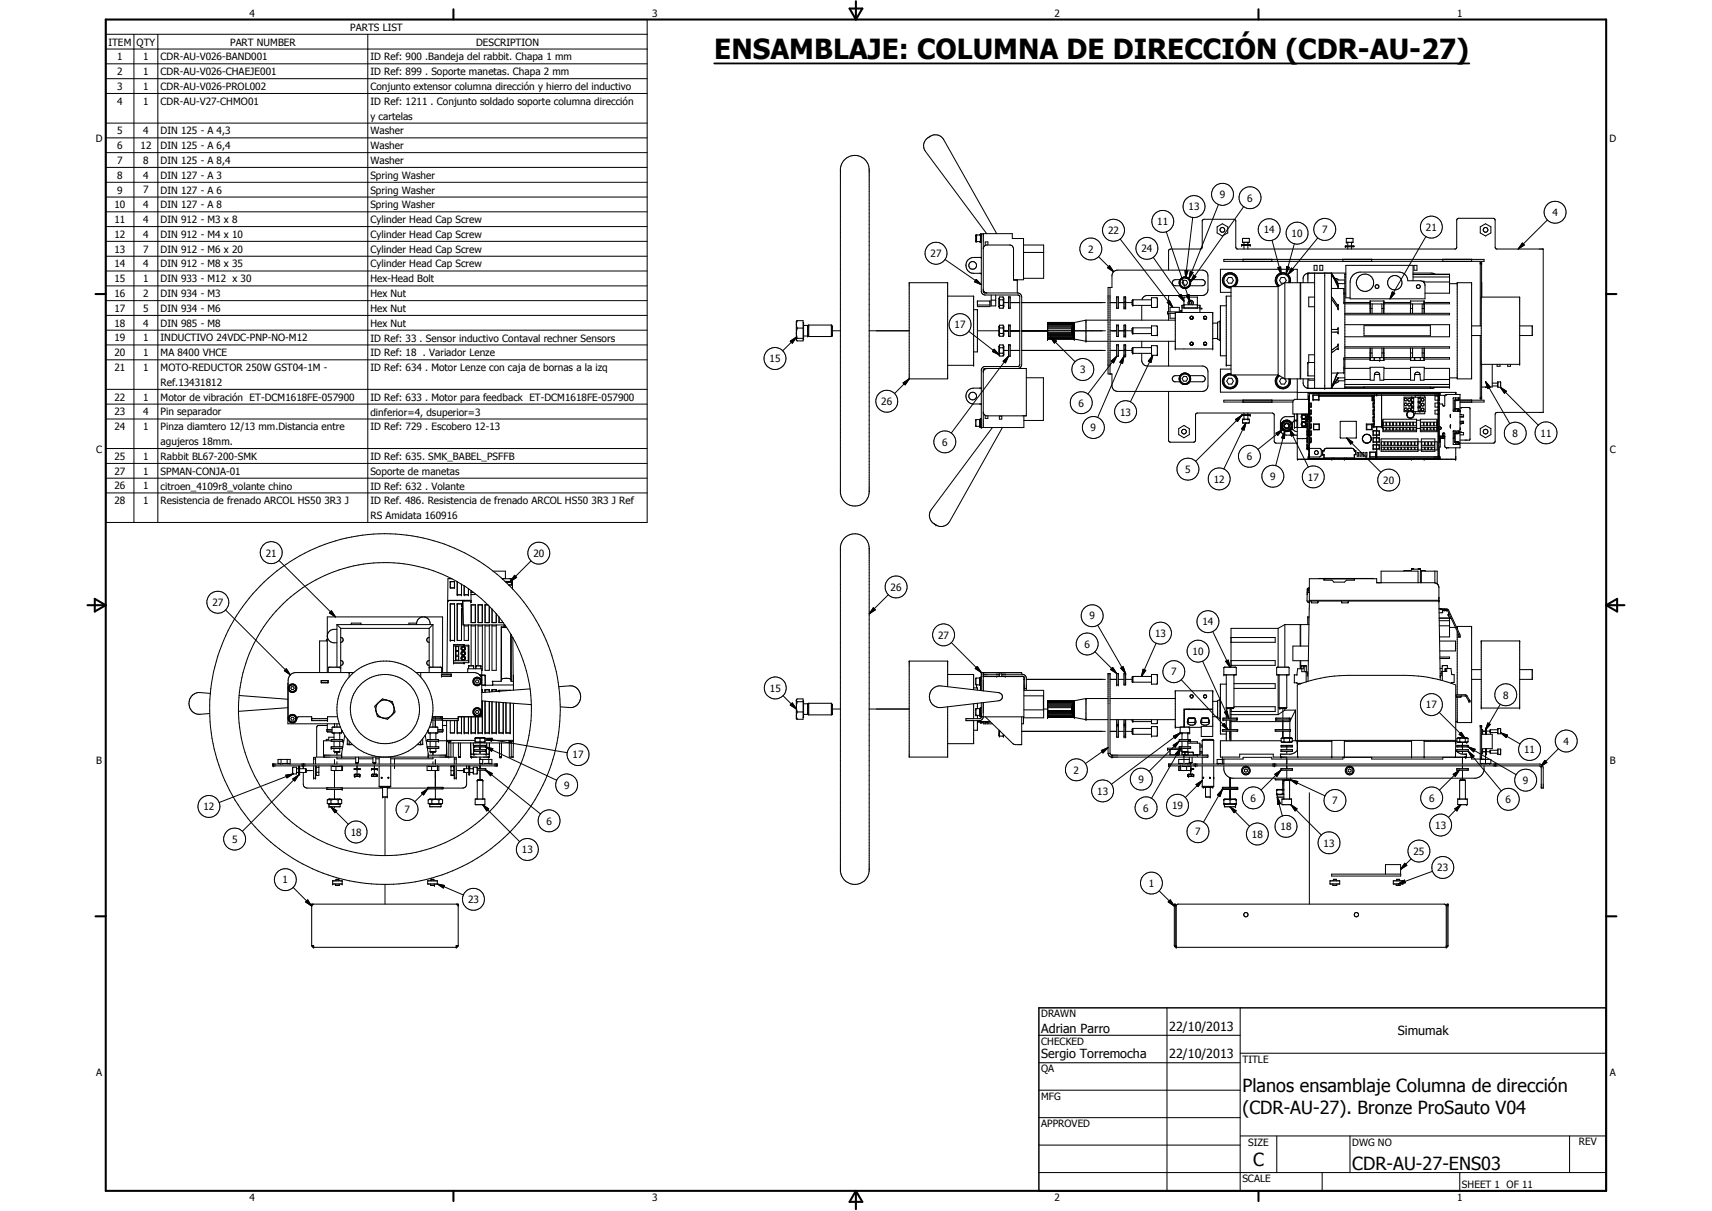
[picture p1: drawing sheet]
<svg xmlns="http://www.w3.org/2000/svg" width="594mm" height="420mm" viewBox="0 0 594 420" stroke-linecap="round" stroke-linejoin="round" font-family="sans-serif">
<defs><g id="words">
<text font-size="9.6" x="247.9" y="20.5">ENSAMBLAJE: COLUMNA DE DIRECCIÓN (CDR-AU-27)</text>
<g font-size="6.3">
<text x="431.1" y="379">Planos ensamblaje Columna de dirección</text>
<text x="431.1" y="386.5">(CDR-AU-27). Bronze ProSauto V04</text>
<text x="434.8" y="404.7">C</text>
<text x="469.2" y="406">CDR-AU-27-ENS03</text>
</g>
<g font-size="4.4">
<text x="361.3" y="358.4">Adrian Parro</text>
<text x="405.7" y="357.7">22/10/2013</text>
<text x="485" y="359.2">Simumak</text>
<text x="361.3" y="367.1">Sergio Torremocha</text>
<text x="405.7" y="367.2">22/10/2013</text>
</g>
<g font-size="3.5">
<text x="86.6" y="5.8">4</text>
<text x="226.3" y="5.8">3</text>
<text x="365.9" y="5.8">2</text>
<text x="505.6" y="5.8">1</text>
<text x="121.5" y="10.7">PARTS LIST</text>
<text x="37.6" y="15.8">ITEM</text>
<text x="47.4" y="15.8">QTY</text>
<text x="79.8" y="15.8">PART NUMBER</text>
<text x="165.2" y="15.8">DESCRIPTION</text>
<text x="40.7" y="20.9">1</text>
<text x="49.7" y="20.9">1</text>
<text x="55.7" y="20.9">CDR-AU-V026-BAND001</text>
<text x="128.6" y="21">ID Ref: 900 .Bandeja del rabbit. Chapa 1 mm</text>
<text x="40.7" y="26.1">2</text>
<text x="49.7" y="26">1</text>
<text x="55.7" y="26.1">CDR-AU-V026-CHAEJE001</text>
<text x="128.6" y="26.1">ID Ref: 899 . Soporte manetas. Chapa 2 mm</text>
<text x="40.7" y="31.2">3</text>
<text x="49.7" y="31.2">1</text>
<text x="55.7" y="31.2">CDR-AU-V026-PROL002</text>
<text x="128.6" y="31.3">Conjunto extensor columna dirección y hierro del inductivo</text>
<text x="40.7" y="36.3">4</text>
<text x="49.7" y="36.3">1</text>
<text x="55.7" y="36.3">CDR-AU-V27-CHMO01</text>
<text x="128.6" y="36.4">ID Ref: 1211 . Conjunto soldado soporte columna dirección</text>
<text x="128.6" y="41.6">y cartelas</text>
<text x="40.7" y="46.6">5</text>
<text x="49.7" y="46.6">4</text>
<text x="55.7" y="46.6">DIN 125 - A 4,3</text>
<text x="128.6" y="46.7">Washer</text>
<text x="33.3" y="49.4">D</text>
<text x="40.7" y="51.7">6</text>
<text x="48.8" y="51.7">12</text>
<text x="55.7" y="51.7">DIN 125 - A 6,4</text>
<text x="128.6" y="51.8">Washer</text>
<text x="558.5" y="49.4">D</text>
<text x="40.7" y="56.8">7</text>
<text x="49.7" y="56.9">8</text>
<text x="55.7" y="56.9">DIN 125 - A 8,4</text>
<text x="128.6" y="56.9">Washer</text>
<text x="40.7" y="62">8</text>
<text x="49.7" y="62">4</text>
<text x="55.7" y="62">DIN 127 - A 3</text>
<text x="128.6" y="62">Spring Washer</text>
<text x="40.7" y="67.1">9</text>
<text x="49.7" y="67.1">7</text>
<text x="55.7" y="67.1">DIN 127 - A 6</text>
<text x="128.6" y="67.1">Spring Washer</text>
<text x="423.3" y="68.7">9</text>
<text x="432.8" y="69.9">6</text>
<text x="39.7" y="72.3">10</text>
<text x="39.7" y="77.4">11</text>
<text x="49.7" y="72.2">4</text>
<text x="49.7" y="77.4">4</text>
<text x="55.7" y="72.3">DIN 127 - A 8</text>
<text x="55.7" y="77.4">DIN 912 - M3 x 8</text>
<text x="128.6" y="72.3">Spring Washer</text>
<text x="128.6" y="77.4">Cylinder Head Cap Screw</text>
<text x="412.4" y="73">13</text>
<text x="538.7" y="74.9">4</text>
<text x="39.7" y="82.5">12</text>
<text x="49.7" y="82.5">4</text>
<text x="55.7" y="82.5">DIN 912 - M4 x 10</text>
<text x="128.6" y="82.5">Cylinder Head Cap Screw</text>
<text x="384.5" y="81.2">22</text>
<text x="401.6" y="78.1">11</text>
<text x="438.5" y="81">14</text>
<text x="448.2" y="82.2">10</text>
<text x="458.8" y="80.9">7</text>
<text x="494.8" y="80.1">21</text>
<text x="39.7" y="87.7">13</text>
<text x="49.7" y="87.6">7</text>
<text x="55.7" y="87.7">DIN 912 - M6 x 20</text>
<text x="128.6" y="87.7">Cylinder Head Cap Screw</text>
<text x="322.9" y="89.2">27</text>
<text x="377.6" y="87.7">2</text>
<text x="396.1" y="87.5">24</text>
<text x="39.7" y="92.8">14</text>
<text x="49.7" y="92.8">4</text>
<text x="55.7" y="92.8">DIN 912 - M8 x 35</text>
<text x="128.6" y="92.8">Cylinder Head Cap Screw</text>
<text x="39.7" y="97.9">15</text>
<text x="49.7" y="97.9">1</text>
<text x="55.7" y="97.9">DIN 933 - M12 x 30</text>
<text x="128.6" y="98">Hex-Head Bolt</text>
<text x="39.7" y="103">16</text>
<text x="49.7" y="103">2</text>
<text x="55.7" y="103">DIN 934 - M3</text>
<text x="128.6" y="103">Hex Nut</text>
<text x="39.7" y="108.2">17</text>
<text x="39.7" y="113.3">18</text>
<text x="49.7" y="108.2">5</text>
<text x="49.7" y="113.3">4</text>
<text x="55.7" y="108.2">DIN 934 - M6</text>
<text x="55.7" y="113.3">DIN 985 - M8</text>
<text x="128.6" y="108.2">Hex Nut</text>
<text x="128.6" y="113.3">Hex Nut</text>
<text x="331.3" y="114">17</text>
<text x="39.7" y="118.4">19</text>
<text x="49.7" y="118.4">1</text>
<text x="55.7" y="118.4">INDUCTIVO 24VDC-PNP-NO-M12</text>
<text x="128.6" y="118.5">ID Ref: 33 . Sensor inductivo Contaval rechner Sensors</text>
<text x="39.7" y="123.6">20</text>
<text x="49.7" y="123.6">1</text>
<text x="55.7" y="123.6">MA 8400 VHCE</text>
<text x="128.6" y="123.6">ID Ref: 18 . Variador Lenze</text>
<text x="267" y="125.7">15</text>
<text x="39.7" y="128.7">21</text>
<text x="49.7" y="128.7">1</text>
<text x="55.7" y="128.7">MOTO-REDUCTOR 250W GST04-1M -</text>
<text x="128.6" y="128.7">ID Ref: 634 . Motor Lenze con caja de bornas a la izq</text>
<text x="374.8" y="129.5">3</text>
<text x="55.7" y="133.9">Ref.13431812</text>
<text x="39.7" y="139">22</text>
<text x="49.7" y="139">1</text>
<text x="55.7" y="139.1">Motor de vibración ET-DCM1618FE-057900</text>
<text x="128.6" y="139">ID Ref: 633 . Motor para feedback ET-DCM1618FE-057900</text>
<text x="305.8" y="140.5">26</text>
<text x="374.3" y="141.1">6</text>
<text x="39.7" y="144.1">23</text>
<text x="39.7" y="149.3">24</text>
<text x="49.7" y="144.1">4</text>
<text x="49.7" y="149.2">1</text>
<text x="55.7" y="144.1">Pin separador</text>
<text x="55.7" y="149.3">Pinza diamtero 12/13 mm.Distancia entre</text>
<text x="128.6" y="144.2">dinferior=4, dsuperior=3</text>
<text x="128.6" y="149.3">ID Ref: 729 . Escobero 12-13</text>
<text x="378.5" y="149.6">9</text>
<text x="388.7" y="144.2">13</text>
<text x="55.7" y="154.4">agujeros 18mm.</text>
<text x="326.9" y="154.6">6</text>
<text x="524.9" y="151.6">8</text>
<text x="534.6" y="151.5">11</text>
<text x="33.4" y="157.3">C</text>
<text x="39.7" y="159.5">25</text>
<text x="49.7" y="159.5">1</text>
<text x="55.7" y="159.6">Rabbit BL67-200-SMK</text>
<text x="128.6" y="159.6">ID Ref: 635. SMK_BABEL_PSFFB</text>
<text x="432.6" y="159.6">6</text>
<text x="558.6" y="157.3">C</text>
<text x="39.7" y="164.6">27</text>
<text x="49.7" y="164.6">1</text>
<text x="55.7" y="164.6">SPMAN-CONJA-01</text>
<text x="128.6" y="164.7">Soporte de manetas</text>
<text x="411.3" y="164">5</text>
<text x="421.2" y="167.5">12</text>
<text x="440.8" y="166.5">9</text>
<text x="453.8" y="166.8">17</text>
<text x="480" y="167.9">20</text>
<text x="39.7" y="169.8">26</text>
<text x="49.7" y="169.8">1</text>
<text x="55.7" y="169.8">citroen_4109r8_volante chino</text>
<text x="128.6" y="169.8">ID Ref: 632 . Volante</text>
<text x="39.7" y="174.9">28</text>
<text x="49.7" y="174.9">1</text>
<text x="55.7" y="175">Resistencia de frenado ARCOL HS50 3R3 J</text>
<text x="128.6" y="175">ID Ref. 486. Resistencia de frenado ARCOL HS50 3R3 J Ref</text>
<text x="128.6" y="180.1">RS Amidata 160916</text>
<text x="92.2" y="193.1">21</text>
<text x="185.1" y="193.3">20</text>
<text x="309.1" y="205">26</text>
<text x="73.7" y="210.3">27</text>
<text x="378" y="214.9">9</text>
<text x="325.5" y="221.6">27</text>
<text x="400.8" y="221">13</text>
<text x="417.3" y="217">14</text>
<text x="376.3" y="224.7">6</text>
<text x="413.8" y="227.2">10</text>
<text x="267.2" y="239.9">15</text>
<text x="406.4" y="234.3">7</text>
<text x="494.8" y="245.7">17</text>
<text x="521.6" y="242.4">8</text>
<text x="198.7" y="263.1">17</text>
<text x="528.9" y="261.3">11</text>
<text x="542.5" y="258.4">4</text>
<text x="33.4" y="265.2">B</text>
<text x="372.6" y="268.4">2</text>
<text x="558.6" y="265.2">B</text>
<text x="195.7" y="273.6">9</text>
<text x="380.7" y="275.7">13</text>
<text x="395.1" y="271.6">9</text>
<text x="528.5" y="271.9">9</text>
<text x="70.6" y="281.1">12</text>
<text x="396.7" y="281.6">6</text>
<text x="406.7" y="280.7">19</text>
<text x="434" y="278.1">6</text>
<text x="462.3" y="279">7</text>
<text x="495.9" y="278.1">6</text>
<text x="522.5" y="278.6">6</text>
<text x="140.3" y="282.1">7</text>
<text x="189.6" y="286.1">6</text>
<text x="444.4" y="288">18</text>
<text x="498" y="287.6">13</text>
<text x="80.5" y="292.4">5</text>
<text x="121.7" y="290">18</text>
<text x="414.8" y="289.9">7</text>
<text x="434.4" y="290.7">18</text>
<text x="459.3" y="293.7">13</text>
<text x="181.1" y="296">13</text>
<text x="490.5" y="296.6">25</text>
<text x="498.8" y="302.3">23</text>
<text x="98.1" y="306.5">1</text>
<text x="398.6" y="307.7">1</text>
<text x="162.4" y="313.3">23</text>
<text x="361.3" y="353">DRAWN</text>
<text x="361.3" y="362.5">CHECKED</text>
<text x="431.1" y="368.7">TITLE</text>
<text x="33.4" y="373.2">A</text>
<text x="361.3" y="372.1">QA</text>
<text x="558.6" y="373.2">A</text>
<text x="361.3" y="381.6">MFG</text>
<text x="361.3" y="391.1">APPROVED</text>
<text x="433.1" y="397.5">SIZE</text>
<text x="469.2" y="397.5">DWG NO</text>
<text x="547.9" y="397.4">REV</text>
<text x="431.1" y="410.2">SCALE</text>
<text x="507.3" y="412.3">SHEET 1 OF 11</text>
<text x="86.6" y="416.7">4</text>
<text x="226.3" y="416.7">3</text>
<text x="365.9" y="416.7">2</text>
<text x="505.6" y="416.7">1</text>
</g>
</g></defs>
<g fill="none" stroke="#000" stroke-width=".35">
<path d="M36.7 6.8h187.9v174.5h-187.9zM36.7 11.9h187.9M36.7 17h187.9M46.5 11.9v169.4M54.8 11.9v169.4M127.6 11.9v169.4M36.7 22.1h187.9M36.7 27.3h187.9M36.7 32.4h187.9M36.7 42.7h187.9M36.7 47.8h187.9M36.7 53h187.9"/>
<path d="M36.7 58.1h187.9M293 55.5a5 5 0 0 1 5.5-1.2 5 5 0 0 1 3.1 4.6v111.7a5 5 0 0 1-4.7 5 5 5 0 0 1-5.3-4.5v-112.7l.5-1.6zM36.7 63.2h187.9M36.7 68.4h187.9M36.7 73.5h187.9M36.7 78.6h187.9M413.9 75.4l-2.5 21M422.4 78.7l1.8-1.1 1.8 1.1v2.1l-1.8 1.1-1.8-1.1zM422.8 71l-10.2 25.7M431.6 71.7l-18.5 26M513.7 78.7l1.8-1.1 1.8 1.1v2.1l-1.8 1.1-1.8-1.1zM536.9 76.3l-10.1 10.1"/>
<path d="M36.7 99.2h187.9M36.7 83.7h187.9M36.7 88.9h187.9M36.7 94h187.9M315.5 98.1h13.3v33.3h-13.3zM327.9 90l12.6 8.8M338.7 96.9l1.8 1.9-2.3-1.1zM338.9 81.6v2.2M338.9 83.8h.1M339 81.5l-.1 .1M339.9 83.8l.4 .1M340.2 81.5l-1.6 .1v2.2h1.6"/>
<path d="M340.2 83.4h.1M340.2 82h.1M340.3 81.4l-.4 .1M340.5 81.2v20.1l.2 .4 1.1 .7h11.5l.6 .4v23.9l-.7 .5h-11.6l-.9 .6-.2 .5v20h14.8v-4M340.5 89.3h-2.6a2.75 2.75 0 0 0-2.7 2.8 2.75 2.75 0 0 0 2.7 2.7h2.6M341.2 81.2h-.9v3h.2M341.2 86.1l.4-.7 .7-.4h8.3l.7 .4 .4 1v10.8h1.3v4.4M342.4 81.1l-21.2-28.5a3.8 3.8 0 0 1 .1-4.2 3.8 3.8 0 0 1 3.9-1.6l1.1 .4 1.2 1.3 18.4 32.6M342.8 85v-1.1h-.9v1.3M351.7 97.1h3.5v-14.3h-3.9v-1.7h-10.1l.1 20.2 .4 .3h11.5a1.46 1.46 0 0 1 1.3 1.4v23.5l-.6 1.1-.7 .2M355.2 85h7v11.6h-7M355.2 87.6h7"/>
<path d="M381.2 89.1l5.2 5.2M385 92.2l1.4 2.1-2.1-1.4zM385.2 99.7v30.1M388.7 82.9l18.3 23.7M400.2 89.3l10.6 15.2M404.7 80.4l8.2 24.3M405.5 93.7v-6.8l.3-.4 11.2-.3 .2-.4v-9.2l.6-.5h10.4l.4 .2 .2 .3v9.2l.5 .6h75.7l.5-.5v-9.5l.2-.5 .5-.2h12l.5 .2 .1 9.9 .4 .6h16.3v56.7l-16.3 .1-.4 .6-.1 9.7-.5 .3h-11.6M409.2 97.9a1.96 1.96 0 0 0 2.9 1.9M409.3 97.4l-.1 .3M409.5 97h-1.7a1.06 1.06 0 0 0-1 1.1 1.06 1.06 0 0 0 1 1h1.7M410.8 97.2l.9 .1 .4 .9-.5 .8-1-.2-.4-.8zM411 96.1l-1 .3-.6 .9"/>
<path d="M411.2 93.9l1 .1-.8 2.4zM411.3 96.1l1 .3 .8 1.1M411.8 96.2l.8 .4 .5 .9M411.8 96.2a1.97 1.97 0 0 0-2.5 1 1.97 1.97 0 0 0 .9 2.6M411.8 96.2l-.1 .3M412 96.3l-.1 .3M412.1 99.9l-.8 .2-1-.2M412.4 99.7l-.3 .2M412.8 99.1l-.4 .6M412.9 97h4.3a1.06 1.06 0 0 1 1 1.1 1.06 1.06 0 0 1-1 1h-4.3M413 94.2l1 .4-1.4 2.1zM413.1 97.5v1.1l-.8 1.1"/>
<path d="M413.1 97.5l-.3 1.6M413.5 96.9l-.4 .8M414.2 95.4l.8 .6-1.9 1.7zM414.2 95.4l.8 .6-1.9 1.7M414.2 95.4l-.1 .1M424.7 90h90.3v.7h-90.3zM426.3 96.3h1.1l.6 1-.6 1h-1.1l-.6-1zM427.2 99.4v30.7a2.23 2.23 0 0 1 1.8 2.4M427.2 99.4h16.3M428.4 99.4a2.67 2.67 0 0 0 0-4.3 2.67 2.67 0 0 0-4.1 1.5 2.67 2.67 0 0 0 2.9 3.3M429 97.8a2.16 2.16 0 0 0-1.9-2.7 2.16 2.16 0 0 0-2.4 2.2 2.16 2.16 0 0 0 2.5 2.1M429 97.8l-.8 1.2-1 .4"/>
<path d="M429 97.8h.3M429 97.5h.3M429.3 97.8l-.5 .9-.8 .7M429.3 97.5a2.47 2.47 0 0 0-2.4-2.7 2.47 2.47 0 0 0-2.5 2.6 2.47 2.47 0 0 0 2.8 2.3M429.3 97.5v.3M430.9 84.9h2.9v.2h-2.9zM431.2 82.8l2.2-.1 .1 1.4h-2.3zM431.3 90.7h10.1M431.3 90h.1M431.4 90v.7M431.7 84.1v.8M431.7 85.1v1.3"/>
<path d="M433 84.1v.8M433 85.1v1.3M441.3 90v.7M441.4 90h.1M441.4 83.4l3.2 11.8M443.4 92.9l1-.3 .2 2.6zM443.5 99.4v30.7M445.8 98.1v33.3M445.8 98.1l-2.3 1.3M445.8 98.1h10.4M445.8 98.1l.6-.8-.6-1h-1.2l-.6 1 .6 1h.9M446.4 94.6l-.1 .4"/>
<path d="M446.4 94.7l-.1 .3M446.5 92.5l.9 .3-1.1 2.2zM446.5 94.7l-.2 .3M447 95.1v.1M447.1 93.5l.3-.7-.9-.3-.1 1.9M447.3 97.7a2.16 2.16 0 0 0-1.4-2.5 2.16 2.16 0 0 0-2.7 1.1 2.16 2.16 0 0 0 .9 2.8M447.3 97.7l-.1 .4M447.3 97.8h.3M447.3 97.5h.3M447.6 97.8l-.1 .3M447.6 97.5a2.47 2.47 0 0 0-3.5-2.5 2.47 2.47 0 0 0-.3 4.3M447.6 97.5v.3"/>
<path d="M447.7 93.9l.4-.9 .8 .6-1.5 1.3M447.7 98.1a2.67 2.67 0 0 0-3.3-3.4 2.67 2.67 0 0 0-.8 4.7M448.1 93l.8 .6-2 1.6zM449.1 84.6l-2.5 9.5M450.2 98.1v-4.7h-26.7v8h3.7M451.2 98.1v33.3M451.3 98.1v33.3M453.8 94.8v3.3M453.8 94.8l-.8 .4-.6 .6-.2 2.3M453.8 94.8h5.9M456 92.1h1v1.7h-1zM456.2 94.8v39.9"/>
<path d="M457.3 82.5l-9.8 12.1M458 92.1h1v1.7h-1zM462 95l2.3 4.7v-.7M462 94.8l.1 .2M462 94.8l.1 9M462 94.8l-2.3-.1v40h2.3l.1-13.2M462.1 94.8l2.2 4.2M462.7 95.9l-.4-.7 2 3.2M463.5 97.2h3.2M464.1 98.1l.2 .2M464.3 99h.1M464.3 98.3v.1"/>
<path d="M464.3 98.4h.1M464.3 98.4h2.4M464.4 97.2l-1.2-.6 .8 1.4M466 90h.1M466 90v.7M466.7 97.8h.3M466.7 96.1h.3M466.7 95.2h.3M466.8 85.3h3v.3h-3zM467 94.7l-13.1 .1M467 95.1h-.3v39.3l6.6-.1M467.2 82.8l2.2-.1 .1 1.4h-2.3z"/>
<path d="M467.7 84.1v1.2M467.7 85.6v.8M469 84.1v1.2M469 85.6v.8M469.5 95.4l1.2-.7 1.3-.3h13.5a3 3 0 0 1 3 3h4.3a1.68 1.68 0 0 1 1.7 1.4v4.9h-26v-6.2l.2-.9zM476 90v.7h-10M490.3 95.2l12.7-.1v6.6h-8.5M490.3 97.4v-5.3h-23.3v11.2h1.5M490.3 94.7h6.5l1.2 .4M490.3 96.1h12.7M490.3 95.2h12.7M490.7 92.1h1v1.7h-1z"/>
<path d="M493.6 97.6h.5v.5M494.1 97.8h8.9M494.8 82.1l-12.5 21.6M500.6 90v.7h10.1M501.9 90h.1M501.9 90.7h.1M503 98.4h2.7M505.7 98.1h5v33.3h-5zM510.7 90v.7M510.7 90h.1M514.1 98l.1 5.1M528.3 84.3l.6 .7-2.1 1.4z"/>
<path d="M36.7 114.6h187.9M36.7 119.7h187.9M36.7 104.3h187.9M36.7 109.4h187.9M274.2 118.4l2.1-1.4-1.4 2.1zM276.3 117l-4.7 4.7M276.4 117.9v.1M276.6 111.3h2.1v7h-2.1l-.3-.4v-6.3zM276.6 117.4h2.1M276.6 117.4l-.2 .5M276.6 113.8l-.3 1.8 .3 1.8M276.6 111.3a2.96 2.96 0 0 0 0 2.5"/>
<path d="M276.6 113.8h2.1M278.7 111.9v5.7M278.8 112.9h1.4M278.8 116.6h1.4M280.2 112.9v3.7M280.2 116.6l.4 .2M280.6 112.8v4M280.6 116.8h7.9M280.6 112.8h7.9M280.6 112.8l-.4 .1M288.5 112.8v4M288.5 112.8l.3 .3v3.3l-.3 .4"/>
<path d="M288.8 114.8h2.8M301.6 114.8h13.9M328.8 102.7h9.1v24h-9.1M336.2 114.9l10.5 8.2M337.9 107.4h1.3v14.7h-1.3M339.2 104.4h4.3v2h-4.3zM339.2 114.8h7.5M339.2 105.8h4.3M341.2 100.6l.6 .9 .5 .1M341.2 100.9h.1M344 102.4v3.7h1.5v-3.7M344 104.1h1.5"/>
<path d="M346.9 103l-.2 .5v3l.2 .4M346.9 112.8l-.2 .5v2.9l.2 .5M346.9 119.7l-.2 .4v3M346.9 103v1M346.9 104v2M346.9 106v.9M346.9 112.8v1M346.9 113.8v1.9M346.9 115.7v1M346.9 119.7v.9M346.9 116.7h1.2M346.9 115.7h1.2"/>
<path d="M346.9 112.8h1.2M346.9 119.7h1.2M346.9 106h1.2M346.9 103h1.2M346.9 106.9h1.2M346.9 104h1.2M346.9 113.8h1.2M348.1 103l.2 .5v3l-.2 .4M348.1 112.8l.2 .5v2.9l-.2 .5M348.1 119.7l.2 .4v3l-.2 .4M348.1 112.8v1M348.1 103v1"/>
<path d="M348.1 104v2M348.1 106v.9M348.1 113.8v1.9M348.1 115.7v1M348.1 119.7v.9M348.3 114.8h1.7M348.3 105h1.7M348.3 114.9h1.7M350 112.8h.5v4h-.5zM350 103h.5v4h-.5zM350 119.6h.5v4h-.5zM350.5 114.8h3.4"/>
<path d="M350.5 105h3.4M350.5 114.9h3.4M354.5 114.8h29.1M354.5 105h29.1M354.5 114.9h9M363.5 114.1h9.3v.2l-.7 .1M363.5 112.8h9.3v.2l-.7 .1M363.5 113.1l9.3 .1-.7 .2M363.5 113.4l9.3 .1-.1 .2h-.6M363.5 113.7l9.3 .1-.7 .2M363.5 117.5h9.3M363.5 117.6h9.3"/>
<path d="M363.5 117.3h9.3M363.5 117.1h9.3M363.5 116.9h9.3M363.5 112.6h9.3M363.5 112.4h9.3M363.5 112.2h9.3M363.5 112.1h9.3M364.4 116.9l2.2 1.5-.7 .6zM364.4 116.9l8.7 8.6M371.9 115.7l.9 .2v.2h-9.3M371.9 116.1l.9 .3h-9.3M372 115.4l.8 .1v.2h-9.3"/>
<path d="M372 114.4h.1M372 114l-.1 .1M372 113.7h-.1M372.1 114.4l.7 .1v.2l-.8 .1M372.1 116.4l.7 .3h-9.3M372.1 116.7l.7 .1v.8M372.3 116.9l.5 .1M372.4 117.1l.4 .1M372.7 117.5v.1M372.7 117.3v.1M372.7 112.3l-.3 .1M372.7 112.1l-.2 .1"/>
<path d="M372.7 112.7h.1M372.7 112.7l-.6 .1M372.8 112.4v.3M372.8 114.8v.3h-.9l.9 .1-.1 .2h-9.2M372.8 113.3h-.1M372.8 112.5h-.1M372.8 111.9h-9.3v5.7h9.3M372.8 111.9l-.1 .4M372.8 112.5l-.5 .1M372.8 112l-.2 .1M372.8 111.9h.1M372.8 117.6l4 .8"/>
<path d="M376.8 111.1v7.3M376.8 111.1l-4 .8M376.8 118.4h7.7M376.8 111.1h7.7M385.2 114.8h2.3M385.2 105h2.3M385.2 118.4h22.6M385.2 111.1h22.6M387.5 103h.6v4h-.6zM387.5 112.8h.6v4h-.6zM387.5 119.6h.6v4h-.6zM388.1 114.8h2.1"/>
<path d="M388.1 105h2.1M390.1 103h.5v3.9h-.5zM390.1 112.8h.5v3.9h-.5zM390.1 119.6h.5v4h-.5zM390.6 114.8h2.3M390.6 105h2.3M390.6 114.3l-.5 .3M390.6 104.6l-.5 .3M390.6 104.8l-.5 .3M390.6 114.6l-.5 .3M393.1 104v2M393.1 113.7v2"/>
<path d="M393.1 104l-.2 .2v1.6l.2 .2M393.1 113.7l-.2 .3v1.6l.2 .1M393.1 115.7h6.5M393.1 113.7h6.5M393.1 106h6.5M393.1 104h6.5M396.2 106v5.1M396.2 118.4v2.2M396.3 104l.7-1.1 .8-.4h19.4a2.09 2.09 0 0 0 2-2v-4.8a1.98 1.98 0 0 0-1.7-2h-30l-1.2 .7-.4 1v4.3h-1.4v30.1h1.4v4.4a1.98 1.98 0 0 0 2 1.6h29.3a2 2 0 0 0 2-2v-4.8a1.98 1.98 0 0 0-1.7-2h-19.3a2.07 2.07 0 0 1-2-1.7v-2.7M399.6 103.3l2 .1v3.1l-.2 .2h-1.8zM399.6 113.1l2 .1v3.1l-2 .1zM399.6 119.9l2 .2v3.1l-2 .1z"/>
<path d="M405 104.9l.8-.5 1.2 2.2zM405.5 102.5v5.7M405.5 108.7v2.4M405.5 118.4v8.6M406 108.2v-1.6h3.2v1.6M406 108.7v1.7h1.8M407.8 108.4h13v12.7h-13zM409 102.7l.8-.5 1 2.3zM409.8 108.2h-4.6v.5h2.6M410.2 107.7h-.4v.7M410.2 106.8h6.2M410.8 103.1h4.7v3.8h-4.7z"/>
<path d="M410.8 105.9h-.6v2.5M410.8 105.7h4.7M411.6 102.5l1-.3 .3 2.5zM412.5 105.7a.92 .92 0 0 1 0-1.3 .92 .92 0 0 1 1.3 0 .92 .92 0 0 1 0 1.3M412.9 104.7l.5-.1 .2 .5-.2 .4h-.4l-.3-.4zM413 110v.4M413 119.5l.3 .3 .7-.3M413 119.4l.1 .1M413 110v.3l.4 .5M413 110.5l.3 .2M413.1 118.9l-.1 .5M413.1 119.6l.5 .2"/>
<path d="M413.1 109.9l-.1 .1M413.3 118.8l-.3 .7M413.3 109.8l-.3 .2M413.3 109.8h.5M413.3 118.8h-.1M413.3 118.8h.5M413.3 110.7h.4M413.4 110.8h.2M413.4 118.7l.3 .1M413.4 109.7l-.1 .1M413.6 109.7l.2 .1M413.7 118.8l.3 .7"/>
<path d="M413.8 109.8l.2 .2M413.8 118.8l.2 .7M414 110v.2M414 110.2l-.4 .6M414 110l-.1 .6-.2 .1M414 119.4v.1M415.5 105.9h.9v2.5M416.4 106.9h.7v.3h-.7M417.7 119.1l.3 .7M417.7 119.3l.3 .4M417.7 110.5l.1 .1M417.8 110.6l.2 .1"/>
<path d="M417.8 118.8l-.1 .3M417.8 110.7l.2 .1M417.8 118.9l-.1 .2M418 119.7h.4M418 119.8h.4M418 118.8h.5l.2 .3M418 118.8h-.2M418 118.7l.7 .4M418 109.7l-.3 .3 .1 .6M418 109.7l.4 .1M418 109.7l-.3 .7M418 110.7h.4"/>
<path d="M418.2 109.7l.2 .1M418.4 109.8l.2 .2M418.4 110.7l-.4 .1M418.5 109.8l.1 .2M418.5 110.7h-.1M418.6 119.6l-.2 .2M418.6 119.6l-.2 .1M418.6 110h.1M418.6 110l.1 .3M418.7 110.4v.1M418.7 110v.3M418.7 119.1l-.1 .5"/>
<path d="M418.7 110.5l-.3 .2M418.7 119.1v.3M418.7 110.3l-.1 .2M420.8 117.4h1.7M420.8 112.1h1.7M423.4 111.4l-.9 .4v5.9l.9 .4M423.4 111.4v6.7M423.4 111.4h.1M423.4 118.1h.1M425.5 106.1h-2v17.3h2M427.2 102.7h-1.7v24h1.7M456.2 103.1h-2.1v3.3h2.1"/>
<path d="M462 115.2h2M462 114.3h2l.3-.6v2.1l-.3-.6M462 102.9l2.2 3M462 100.1h4.3v5.3M462.1 103.8l2 2.8 .2 .8M462.1 103.8l-.1 17.7M464 115.2h.1M464.2 106h.1M464.2 105.9v.1M464.3 107v.1M464.3 105.9v.1M464.3 105.7v.2"/>
<path d="M464.3 105.7v1.8M466.7 108.7h36.3v.5h-36.3M466.7 112.6h36.3v4.2h-36.3M466.7 104.9h8.8M466.7 105.4h8.8M466.7 101.7h.3M473.3 113h23v3.5h-23zM475.4 104.9v-.5h4.9v.5M475.4 105.4l.1 2.5M475.5 107h.6M475.5 104.4v4.3M475.5 105.5h4.7"/>
<path d="M476.1 107v1.7M476.2 105.5l-.1 1.5M479.5 105.5v1.5M479.5 107h.7M479.5 107v1.7M480.2 104.9h9.3M480.2 104.4v4.3M480.2 105.4h9.3M480.2 105.4v2.5M483.1 101.3l.9 .5-1.7 1.9zM490.2 105.5v3.2M493.5 105.5v3.2"/>
<path d="M494.1 104.9h8.9v.5h-8.9M494.1 104.4v1.1M494.1 105.5h-4.6l-.1 1.5h.8M494.1 105.5l.1 1.5h-.7M494.2 104.9v-.5h-4.8v4.3M494.2 105.4v3.3v-.8M510.7 113.1h3.3M510.7 116.4h3.3M513.7 116.4v22h.4v-12M514 103.1h13.3v23.3h-13.3zM514.1 103.1v-12h-.4v22M527.3 113.1h4.4v3.3h-4.4"/>
<path d="M36.7 124.8h187.9M36.7 135.1h187.9M313.4 132.8l2.1-1.4-1.4 2.1zM315.5 131.4l-5.1 5.1M340.5 134.7h-2.6a2.75 2.75 0 0 0-2.7 2.7 2.75 2.75 0 0 0 2.7 2.8h2.6M341.2 128.5h.2M342.5 127.8l-.9 .4-.4 .7M345 121.2l1.7 1.9-2.3-1.1zM346.7 123.1l.2 .4M346.9 120.6v2M346.9 122.6v.9M346.9 123.5h1.2"/>
<path d="M346.9 122.6h1.2M346.9 120.6h1.2M348.1 122.6v.9M348.1 120.6v2M348.1 125.3l1.9-1.7-1.1 2.3zM348.3 121.6h1.7M350 123.6l-19.9 26.6M350.5 121.6h3.4M354.5 121.6h29.1M356.1 131.1h6v14.8h-6.8M385.2 121.6h2.3M385.6 125.3l1.9-1.7-1.1 2.3z"/>
<path d="M386 121.6h1.5M387.5 123.6l-10 13.1M388.1 121.6h2.1M390.1 123.6l-.6 2.5-.9-.4zM390.1 123.6l-9.2 21.2M390.6 121.6h2.3M390.6 121.2l-.5 .3M390.6 121.4l-.5 .3M393.1 120.6v2M393.1 120.6l-.2 .2v1.6l.2 .2M393.1 122.6h6.5M393.1 120.6h6.5"/>
<path d="M400 123.3l-.6 2.4-.9-.4zM400 123.3l-7.7 16.1M405.5 135.8v17.1l.5 .5h8.4l.2-.2 .3-.4v-9l.4-.5h26.2l.7 .5v9.3l.2 .4 .4 .3h7.4M409.2 131.8l.3 .7M409.3 130.9l-.1 .6M409.3 132.1l.4 .7M409.3 130.8l-.1 1.1M409.5 130.3h-1.7a1.07 1.07 0 0 0-1 1 1.07 1.07 0 0 0 .8 1.2h1.9M409.7 132.7l.6 .5M409.9 132.9l.7 .4 1.5-.2M410.4 129.6l-.8 .6-.3 .7M410.5 133.3h.3"/>
<path d="M410.5 129.6l-.8 .6-.4 .6M410.8 129.5l-.3 .1M410.8 130.6h.9l.4 .9-.5 .8-1-.1-.4-.9zM411 129.4l.4 .1M411.4 129.5l-1 .1M411.4 129.5h.4M411.8 129.5l.6 .3M411.8 129.5l.3 .2M412.2 132.8l.2 .2M412.3 132.6l.3 .2-.2 .2M412.4 129.8l.5 .5M412.4 129.8l.4 .5"/>
<path d="M412.4 133l-1.5 .4M412.9 130.3h4.3a1.07 1.07 0 0 1 1 1 1.07 1.07 0 0 1-.8 1.2h-4.5M412.9 130.3l.1 .3M413 130.6l.2 1.1-.5 .9M413 130.6l.1 .4M413.1 131.3l-.1 .9-.8 .9M426.3 131.2h1.1l.6 1-.6 1.1h-1.1l-.6-1.1zM427.2 129.6a2.67 2.67 0 0 0-3 3.2 2.67 2.67 0 0 0 4 1.7 2.67 2.67 0 0 0 .2-4.4M427.2 128.1h-3.7v8h26.7M427.2 129.8a2.47 2.47 0 0 0-2.8 2 2.47 2.47 0 0 0 2 2.9 2.47 2.47 0 0 0 2.9-1.9M428 130.1a2.59 2.59 0 0 1 1.3 2.4M429 132.8h.3"/>
<path d="M429 132.5v.3M429 132.5h.3M429.3 132.5v.3M431.3 138.9h10.1M431.3 139.5h.1M431.4 138.9v.6M441.3 138.9v.6M441.4 139.5h.1M443.5 130.1h-17a2.17 2.17 0 0 0-1.2 3.6 2.17 2.17 0 0 0 3.7-.9M443.5 130.1l2.3 1.3M443.6 130.1a2.68 2.68 0 0 0 .7 4.7 2.68 2.68 0 0 0 3.4-3.4M443.8 130.2a2.47 2.47 0 0 0 0 4.1 2.47 2.47 0 0 0 3.8-1.5"/>
<path d="M444.1 130.4a2.17 2.17 0 0 0-.1 3.7 2.17 2.17 0 0 0 3.3-1.6M445.5 131.2h-.9l-.6 1 .6 1.1h1.2l.6-1.1-.6-.8M445.8 131.4h10.4M447.2 131.4l.1 1.1M447.3 132.8h.3M447.3 132.5h.3M447.5 131.4l.1 1.1M447.6 132.5v.3M449 138.9h-24.3v.6h23.9M450.2 131.4v7.2M450.2 136.1h55v.8M452.2 131.4l.2 2.2 .6 .8 .8 .3"/>
<path d="M453.8 131.4v3.3M453.9 136.3l.5 .2v8.5l-.4 .3M453.9 136.3v2.3M453.9 136.3h45.9M454.1 131.4v.5h2.1M454.4 137.4h-.3v1.5h.3M454.4 136.5h44.9M454.4 136.6h23.3M454.4 139.8v1.5M454.9 139.9v1.4M456.2 125.8h-2.4v4.6h2.4M456.2 123.1h-2.1v2.7"/>
<path d="M457.7 137.4h18.5v1.5h.7M457.7 137.1v1.6h-2.1v-1.6h20.9v1.8M462 121.5h.1M462.3 134.3l-.2 .2M463.7 132.1h3M464 129.4l-2 5M464.3 121l-2.3 1.5M464.3 121h.1M464.3 121v.2M464.3 129.4l-2.2 5.3M464.3 121.2v-1.7a1.5 1.5 0 0 1-1.2 1.3l-1 .7M464.3 121.2h.1"/>
<path d="M464.3 131.1l-2.1 3.3 2.1-3.3h2.4M464.3 129.4v.1M464.6 132.1l-.3 .5-1.1 .3M466.3 124.1v5.3l-4.3 .1M466.7 120.3h36.3v.5h-36.3M466.7 124.1h36.3v.5h-8.9M466.7 134.3h36.3M466.7 131.7h8.8M466.7 133.4h36.3M466.7 124.6h8.8M466.7 127.8h8.7M475.4 127.4h4.9l-.1 4.5h-1.3l-.2-1.9a.91 .91 0 0 0-.9-.9 .91 .91 0 0 0-.9 1l-.1 1.8h-1.3z"/>
<path d="M475.4 124.6v.5h4.9v-.5M475.5 120.8v4.3M475.5 122.5h.6M475.5 121.7l-.1 2.4M476.1 120.8v1.7M476.1 122.5l.1 1.6M476.5 137.4l.4 .1M476.8 124.1v1M476.8 139.8l.1 .1M476.8 137.5l-.1 1.4M476.8 139.9l-.1 1.4M476.8 137.4l.1 .1"/>
<path d="M476.9 139.9l-.4-.1v1.5h.4M476.9 129.9h1.8M477.7 136.6v.5M478.9 124.1v1M479.4 137.1v11h-2.9v-1h.4M479.5 120.8v1.7M479.5 122.5h.7M479.5 122.5v1.6M480.2 131.7h9.3M480.2 120.8v4.3M480.2 121.7v2.4M480.2 124.6h9.3"/>
<path d="M480.3 127.8h9.1M487.2 137.8h7.4v5h-7.4zM487.5 138.3l.7-.1v.9l-.7-.1zM487.6 139.9h.6v.9l-.8-.3zM489.4 120.8v4.3h4.8v-.5M489.4 127.4h4.8l-.1 4.5h-1.2l-.1-1.9a.91 .91 0 0 0-1-.9 .91 .91 0 0 0-.9 1l-.1 1.8h-1.3zM489.7 137.8l.9 .2v1.3h-.9v.3h.9v1.4h-.9v.4h.9v1.3l-.9 .1M489.8 138v1.3h.8M490.2 120.8v3.3M490.2 122.5h-.8l.1 1.6M490.6 139.7h-.8v1.3M490.8 124.1v1"/>
<path d="M490.9 129.9h1.9M490.9 124.1v1M491.1 137.8v-.6h3.3v.6M492.1 139.7h.7v1.3M492.8 138v1.3h-.7M492.9 124.1v1M493 137.8l-.9 .2v1.3h.9v.3h-.9v1.4h.9v.4h-.9v1.3l.9 .1M493.5 122.5h.7l-.1 2.6M493.5 120.8v3.3M494.1 131.7h8.9M494.2 127.8h8.8v6.6l-6.7-.1M494.2 121.7v-.9v3.3"/>
<path d="M498 137.5l1.5-.1v1.5l-1.5-.1zM498 134.4l-.8 .3h-43.4M499.2 137.4v1.5M499.2 139.8v1.5M499.4 138.9h.1M499.4 139.8v.4M499.6 137.2h1.8M499.8 136.3l-.5 .2v22.6h-44.9v-13.5M499.8 136.3v.9M503 131.1h2.7M505.1 138v4.2h-.8M505.2 138v.8"/>
<path d="M505.3 138.9h.4M505.3 138.8v.1M505.7 138.8v.2M506 138v1l-.7-.1M506 138.7v.1M506.6 138.9h8.4v.6h-8.4M506.6 138.8l4.1 .1M510.7 138.9v.6M510.7 139.5h.1M515.5 132.4l1.6 1.9-.8 .5zM515.5 134.3h.2M515.5 132.4l8.4 14.6"/>
<path d="M517.8 126.4v7.9h-3.7M517.8 133.9h2M517.8 132.9h1.9M519.5 126.4v.7h1v-.7M519.8 132.5l.9 .1-.1 1.8h-.8zM520.6 134.4l2.2 1.4-.8 .6zM520.6 134.4l13.2 13.1M523.2 126.4v.7h1v-.7M36.7 140.2h187.9M36.7 145.4h187.9M36.7 155.6h187.9M339.9 145.6l-1.3 .1v2.2h1.3"/>
<path d="M340.3 145.5h-.4v2.5h.4M340.5 145.2h-.2v3.1h.2M341.2 143.2l.4 .7 .7 .4h13.8v-16.5l-14.7 .2-.2 20.3M341.9 144.1v1.1h.9v-.9M344.4 148.3l-21.2 28.5a3.4 3.4 0 0 0 .8 4.9M346.8 144.4h.8v1h-.8zM347.8 148.3l-18.3 32.7a3.5 3.5 0 0 1-5.4 .7M409 148.7l1.8-1.1 1.9 1.1v2.1l-1.9 1.1-1.8-1.1zM428.7 145.5l2.2-1.4-1.5 2.2zM430.9 143.9h2.9v.2h-2.9zM430.9 144.1l-16 16M431.2 145.5h2.3v1.1l-2.2 .2z"/>
<path d="M431.7 143.3v.6M431.7 144.1l-.1 1.4M432.3 146.8l-.6 2.4-.9-.4zM432.3 146.8l-7.6 15.9M433 143.3v.6M433 144.1v1.4M442.8 150.3l2.2-1.2-1.6 1.9zM444.5 147.7l.3 1 .7 .7M444.5 148.1l.2 .7 .8 .7M445 149.1l-8.5 6.8M445.2 146.2l-.5 .5-.2 1M445.3 146.2l-.6 .9-.2 .6"/>
<path d="M445.5 149.4l.6 .2M445.5 149.5l.3 .1M445.5 146.1h2l.3 .6a1.44 1.44 0 0 1-.1 2.3l-.2 .4h-2l-.3-.6a1.3 1.3 0 0 1 0-2.1zM445.7 148l.1 .2M445.7 147.5l.1 .5M445.7 147.6v.2M445.8 148.2l.3 .3M445.8 149.6l-.1 2.5-1-.2zM445.8 149.6l-3.1 12M446.1 149.4v.2M446.1 147.1l-.4 .5M446.1 145.8l-.9 .4"/>
<path d="M446.1 145.8h.8M446.2 148.5h.4M446.3 149.4v.3l-.2-.1M446.5 146.9l-.4 .2M446.5 146.9l.4 .2M446.8 145.8h-.7M446.8 145.8l1 .4M446.9 145.8l.3 .1M446.9 147.1l.3 .3M446.9 148.5h-.2M447.2 147.4l.1 .4M447.2 148l-.2 .4"/>
<path d="M447.2 147.4a.82 .82 0 0 1-.3 1 .82 .82 0 0 1-1.1-.2M447.5 148.8l1.5 2.1-.9 .4zM447.5 148.8l6.5 13.3M447.8 146.2l.5 .5M448 146.4l.5 1.3M448 149l-.8 .6h-1.4M448.3 148.8h.1M448.3 146.7h.1M448.3 148.8l-.7 .6-.9 .3M448.3 146.7l.2 1M448.3 146.6l.1 .1M448.4 148.8v.1"/>
<path d="M448.4 148.9h-.1M448.4 146.7h.1M448.4 148.8h.1M448.4 148.8l1.1 .8 .7 .1M448.5 148.1l-.2 .7M448.5 147.7l-.1 .3M448.5 147.7l-.4 1.2M449.1 146l-.7 .7M449.1 146v2.3h4.2v-.2M449.1 143.6v2.2h.9M449.1 144.5l-3.1 .1-1 .4-.6 1.2-.1 2.8a2.09 2.09 0 0 0 2.1 2h3.8M449.1 146h.9"/>
<path d="M449.7 145.8l-.6 .2M450 143.6v4.7M450.2 148.3v11h55v-3.9M450.3 143.6v4.7M451.7 143.6l.9 .2a.92 .92 0 0 1 .7 .9 .92 .92 0 0 1-.7 .8h-.9v.8h.9a.92 .92 0 0 1 .7 .9 .92 .92 0 0 1-.7 .9h-.9v.2M452.2 143.8a.91 .91 0 0 0-.7 .9 .91 .91 0 0 0 .7 .8M452.2 146.3a.91 .91 0 0 0-.7 .9 .91 .91 0 0 0 .7 .9M453.1 143.6l.8 .2M453.3 143.6v.2M453.3 145.5v.8M453.3 146h.3M453.5 143.8l.1 11.9h.7"/>
<path d="M453.6 146.3h-.5v-.8l1.1 .1v3.4h-.4v2.4h.4v3.2h-.6M453.6 144.6l1.4 .1v1.4h-.6M453.6 152.1l-3.4 .1M453.6 148.1h-.5v.2M453.6 147l.1 1.5zM453.6 149.4l.1 1.5zM453.6 151.8l.1 1.5zM453.6 143.8v2.2l.1-.4M453.7 154.6l-.1-.3v1.4h.8M453.9 144.1v.5M453.9 159.3h45.9M453.9 159.3l.4-.3h44.1l1.4 .3"/>
<path d="M454 145.2v.4M454 149v2.4M454 155h.1M454 145.2h.1M454 143.6l.1 .2v-5.2h-4.9l-.6 .6v4.4h5.5M454 154.6v.4l.4 .4-.4-.4M454 155l.1 .1M454.2 146.2l.1 .1M454.2 155.7v2.8h-.3v.8M454.2 142.2v1.5M454.2 158.2v.2M454.3 146.3v7.7"/>
<path d="M454.3 146.3h.1M454.3 155.7l-.1 .1M454.3 154l-.1 .1M454.3 154h.1M454.3 141.6h.1M454.4 141.3h.6v-1.4l-.9-.1v1.5h.3M454.4 142.2l.6 .1v1.4h-.6M454.4 147.1h.6v1.4h-.6M454.4 149.5h.6v1.4l-.6 .1M454.4 151.9h.6v1.4l-.6 .1M454.4 155.6h3.6l.5 .7v1.6l-.3 .5-3.8 .1M454.4 141.7l-.1 2.9"/>
<path d="M454.4 141.8l-.2 .2M454.4 144.5l-.2 .1M454.4 144.8l-.4 .4M454.4 142.2v1.5M454.4 144.7v1.4M454.4 147.1v1.4M454.4 149.5v1.5M454.4 151.9v1.5M454.9 142.3v1.4M454.9 144.7v1.4M454.9 147.1v1.4M454.9 149.5v1.4"/>
<path d="M454.9 151.9v1.4M455.8 147.1l.1 .1M455.8 147.1h2M455.8 149.1h2M455.8 147.1v2M455.9 149.1h1.8M455.9 149.1h-.1M455.9 147.2v1.9M455.9 147.2h1.8M457.7 149.1h.1M457.7 147.2v1.9M457.8 147.1l-.1 .1"/>
<path d="M457.8 147.1v2M459.4 159v-1.3h-.4v-1.3h.4a.87 .87 0 0 1 1-.9l9.1 .1 .5 .8h.5v1.3h-.5v1.3M459.4 158.9h10.6M462.2 158.9v.1M462.9 158.9v.1M465.1 146.3h5.6l-.1 5.6h-5.5zM466.5 158.9v.1M467.2 158.9v.1M467.3 152l2.1 1.4-.7 .7zM467.3 152l11.9 11.9M470.4 156.4v1.3M470.7 151.9h-.1"/>
<path d="M470.9 157h.5v1.3h-.5zM471.9 157h.4v1.3h-.4zM472.8 151.9v.6M472.8 152.5l.4 .8M472.9 151.6l-.1 .3M472.9 157h.4v1.3h-.4zM473.2 151.1l-.3 .5M473.4 151l-.2 .1M473.7 150.7l-.3 .2M474 157h.3v1.3h-.3zM474 150.7l1.1 .3M474.1 147.1l.2 1.9"/>
<path d="M474.1 147.1v2M474.1 147.1h2M474.1 149.1h2M474.3 149h1.7M474.3 149l-.2 .1M474.3 147.4h1.7M475.1 151l.5 .4M475.2 150.9l-1.2-.2-.6 .3M475.2 150.9l.4 .4M475.4 156.9h2v1.6h-2zM475.6 153a1.56 1.56 0 0 1-2.4 .3M475.6 151.4l.2 .8"/>
<path d="M475.6 151.3l.3 .9M475.8 152.5l-.1 .3M475.9 152.2a1.56 1.56 0 0 1-1 1.5 1.56 1.56 0 0 1-1.7-.4M476 149l.1 .1M476.1 147.1l-.1 1.9M476.1 147.1v2M476.8 147.1l-.1 1 .1-11h22.2v21.4h-21.3M476.8 146.1h.1M476.8 143.7h.1M476.8 144.7h.1M476.8 147.1h.1M476.8 142.3v1.4"/>
<path d="M476.8 144.7v1.4M476.8 142.2l.1 .1M476.9 142.3l-.4-.1v1.5h.4M476.9 144.7h-.4v1.4h.4M477.6 153.3h1v-1.4h-2.1v1.5h1.2M477.6 155.7h1v-1.4h-2.1v1.5h1.2M477.6 149.5v1.5M477.6 151.9v1.5M477.6 154.3v1.5M477.7 148.1v1.4M477.7 150.9v1M477.7 153.3v1"/>
<path d="M477.7 155.7v3.3M477.7 149.5h-1.2v1.5l2.1-.1v-1.4h-1M479.2 152.3h12.9v4.3h-12.9zM479.4 155.2h.9l-.1 .9h-.7zM479.4 153.3h.9v1.2h-.9zM479.9 145.8v2.8M479.9 145.5h11.7v4.3h-11.7zM480 148.3h.9v.9h-.9zM480.1 146.5h.8v1.2h-.8zM480.5 155.2h.9v.8l-.8 .1zM480.6 153.3h.8v1.2h-.8zM481.2 146.5h.9v1.2h-.9z"/>
<path d="M481.2 148.3h.9l-.1 1-.8-.1zM481.7 155.2h.9l-.1 .9h-.7zM481.7 153.3h.9v1.2h-.9zM482.3 148.3h1v.9h-1zM482.4 146.5h.8v1.2h-.8zM482.8 155.2h1l-.1 .9-.9-.1zM482.9 153.3h.8v1.2h-.8zM483.5 148.3h1v.9l-.9 .1zM483.6 146.5h.8v1.2h-.8zM484 155.2h1v.8l-.9 .1zM484.1 153.3h.8v1.2h-.8zM484.7 146.5h.9v1.2h-.9z"/>
<path d="M484.7 148.3h.9l-.1 1-.8-.1zM485.2 155.2h.9l-.1 .9h-.7zM485.2 153.3h.9v1.2h-.9zM485.9 148.3h.9v.9h-.9zM485.9 146.5h.8v1.2h-.8zM486.4 155.2h.9l-.1 .9-.8-.1zM486.4 153.3h.8v1.2h-.8zM487 148.3h.9l-.1 1-.8-.1zM487 146.5h.9v1.2h-.9zM487.5 141.6h.7v.9l-.7-.1zM487.5 155.2h.9l-.1 .9h-.7zM487.5 153.3h.9v1.2h-.9z"/>
<path d="M488.2 148.3h.9v.9h-.9zM488.2 146.5h.9v1.2h-.9zM488.4 144.4a1.18 1.18 0 0 0 2.1 0M488.6 142.8l-.4 .7 .1 .8M488.7 155.2h.9l-.1 .9h-.7zM488.7 153.3h.9v1.2h-.9zM488.8 142.8a1.24 1.24 0 0 0-.4 1.8 1.24 1.24 0 0 0 1.8 .2 1.24 1.24 0 0 0 .1-1.8M489.4 148.3h.9v.9l-.9 .1zM489.4 146.5h.9v1.2h-.9zM489.8 141.4v1.3h.8M489.8 155.2h1v.8l-.8 .1zM489.9 153.3h.9v1.2h-.9z"/>
<path d="M490.1 142.8l.6 .7-.1 .8M490.6 148.3h.8v1l-.8-.1zM490.6 146.5h.8v1.2h-.8zM491 155.2h.9v.8l-.8 .1zM491.1 153.3h.8v1.2h-.8zM491.1 142.8v.8h3.3v-.8M491.6 145.8h1.3M491.6 148.6h1.3M492.1 153.3h1.1M492.1 156.1h1.1M492.8 141.4v1.3h-.7M492.9 145.5h5.8v4.3h-5.8z"/>
<path d="M493 148.3h.9l-.1 1-.8-.1zM493 146.5h.9v1.2h-.9zM493.2 152.3h4.7v4.3h-4.7zM493.3 155.2h1l-.2 .9-.8-.1zM493.4 153.3h.8v1.2h-.8zM494.1 148.3h1v.9h-1zM494.2 146.5h.8v1.2h-.8zM494.5 153.3h.9v1.2h-.9zM494.5 155.2h.9l-.1 .9h-.7zM495.3 148.3h1v.9l-.9 .1zM495.4 146.5h.8v1.2h-.8zM495.7 155.2h.9l-.1 .9-.8-.1z"/>
<path d="M495.7 153.3h.9v1.2h-.9zM496.5 148.3h.9l-.1 1-.8-.1zM496.5 146.5h.9v1.2h-.9zM496.9 155.2h.9l-.1 .9h-.8zM496.9 153.3h.8v1.2h-.8zM497.7 148.3h.9v.9l-.9 .1zM497.7 146.5h.9v1.2h-.9zM497.9 153.3h.8v2.8h-.8M499.2 142.2v1.5M499.3 143.7h.1M499.3 142.2l-1.3 .1v1.3l1.3 .1M499.4 140.2h1.2l.2 .6h.4l.1-3.4 .3-.5h5v18.5l-5.1-.2-.2-4.7-.3-.3"/>
<path d="M499.4 158.5h.4v.8M499.4 151.3h1.2M499.5 140.2v-.4l-1.5 .1v1.3l1.3 .1M499.6 151.9v1.5M499.6 148.1h.1M499.7 151.6h1v.3M499.7 151.9h-.3v1.5h.3M499.7 152.1h.1M499.7 148.1h.1M499.8 152.1h1.5M499.8 148.1a.46 .46 0 0 1 .3 .6 .46 .46 0 0 1-.5 .3M499.8 151.3v3.8h-.4"/>
<path d="M500.1 151.3v.3M500.2 151.3v.3M500.5 151.6v.3h.8M500.6 151l.7 .5M500.6 151.3l.7 .3M500.7 150.4l-.1 .9M500.7 150.3v.1M501 150.2a.64 .64 0 0 0-.3 .7 .64 .64 0 0 0 .6 .5M501 150.2l-.3 .2M503.3 147.5v1M503.3 148.3l.1 .2M503.3 143.8h.1"/>
<path d="M503.3 148.5h.1M503.3 143.8l.1 1.1M503.3 144.8h.1M503.3 147.4v.1M503.4 147.4h-.1M504.3 151.9h.3M504.3 152.2h.3M504.3 142.5v.1M504.3 154.1h.1M504.3 149.5h2l.1 .7-.8 .3M504.3 149.6v4.6h2v-.7l-.7-.3M504.3 149.6v.1"/>
<path d="M504.4 149.5l-.1 .1M504.6 142.2v.5M504.6 149.5v3.9h1.4M505.1 150.3l-.1 3.1M505.2 141.9v.8M505.2 149.5v.8M505.2 153.4v.8M505.2 153.8h.8M505.6 141.7l.7 .2v.8h-2M505.9 153.4l.1 .8M505.9 141.9l.1 .8M506 149.5v1l-1.4-.1"/>
<path d="M506 141.9h-1.4v-3l1.7-.1 .1-.7-2.1-.1v4.7M506 149.9l-.8 .2M506 150.2l-.1 .1M506 142.1l-.3 .6M506.6 143.8l1.3 .1v.8h-1.3M506.6 144.5l1.3 .1M506.6 146.1h1.3v.8l-1.3 .2M506.6 148.4l.1 .6M506.6 142.3v.7M506.6 141.6l3.3-.2 .2 .3v10.7l-.2 .3h-3.3M506.6 149.9l1.3 .2v.8h-1.3M506.6 148.9l.1 .1"/>
<path d="M506.7 149l-.1 .1M507.9 146.3l-1.3 .3M507.9 146.8l-1.1 .3M513.7 148.7l1.8-1.1 1.8 1.1v2.1l-1.8 1.1-1.8-1.1zM36.7 160.8h187.9M36.7 165.9h187.9M36.7 171h187.9M96.8 194.4l19.6 19.6M171.1 198.2h4.3v2.6M178.6 199.6l.7 .7-2.1 1.4zM184.3 194.6l-7.1 7.1M293 186.7a5 5 0 0 1 5.5-1.2 5 5 0 0 1 3.1 4.7v111.7a5 5 0 0 1-4.7 4.9 5 5 0 0 1-5.3-4.4v-112.7l.5-1.6z"/>
<path d="M324 181.7h.1M487.2 198.2v-.2h2.5l.2-.5h2.9l.2 .5h1.6v.2M490 197.2l-.2 .3M490 197.3l.1 .2M490 197.2v.1M490.3 197.2l.3 .3M490.3 197.2v.1M490.3 197.3v.2M492.1 197.3v.2M492.2 197.2h.1M492.2 197.2l-.1 .1M492.3 197.2v.1"/>
<path d="M492.3 197.3l.1 .2M492.6 197.2l.2 .3M492.6 197.2v.1M492.6 197.3v.2M493.2 198.2v4M497.9 198.2v4M78.3 211.6l22.4 22.5M114.3 212.6l.7-.7 1.4 2.1zM115 211.9l1.4 2.1-2.1-1.4zM116.9 216.7v14.8M116.9 216.7h33.3M116.9 216.7l1.3 1.3"/>
<path d="M116.9 218.4h-1.3a2.36 2.36 0 0 0-2 2.3 2.36 2.36 0 0 0 2 2.3h1.3M118.2 218v15.3M118.2 218h30.7M121.9 216.7v-.5h3.4v.5M144.6 216.2h-2.7v.5M146.6 214a2.41 2.41 0 0 0-2 2.7M147.3 214a2.41 2.41 0 0 1 2 2.7M148.9 218v15.3M150.2 216.7v14.8M150.2 216.7l-1.3 1.3M155.9 200.7v.1M156.2 201.8h1.5v2.2h-1.5z"/>
<path d="M156.2 209.5h1.5v12.7h-1.5zM156.2 200.7v.1M156.2 209.5h1.5M156.2 204h1.5M156.8 200.8h-1.4v7.7l.4-.2h7.6M158.7 201.8v4.6h1.4v-3.7M160.5 210.3v.9M160.5 208.4v1.9M160.5 210.3h-.4v-.8h-1.4v12.7h1.4v-11h.4M160.5 211.2l.1 5.6h14.6M160.6 208.4h-4.9l-.4 .4-.2 24.5M160.6 208.3v.2"/>
<path d="M160.6 208.5l.2 8.3M160.6 208.5h2.8M161.1 203.2v3.2h1.5v-2.1M161.1 216.8v5.4h1.5v-5.4M161.1 217.2h1.5M161.2 208.4h2.2M161.2 208.3v.2M163.4 209l-.2 .2M163.4 209h.1M163.5 204.9v.7M163.5 209.8v6.2M163.5 216.8v14.2"/>
<path d="M163.5 217.2h1.5M163.5 209.8v.1M163.5 209.8h1.5M163.5 216h1.5M163.5 216h.1M164.4 205.6h-1v3.4M164.9 206v.3h-1.5M165 209.8v6.2M165 216.8v15.2M165.9 209.8v6.2M165.9 216.8v14.2M165.9 217.2h1.5"/>
<path d="M165.9 209.8h1.5M165.9 216h1.5M167.3 216h.1M167.4 209.8v6.2M167.4 216.8v15.8h-.2M167.4 209.8l-.1 .1M168.3 209.8v6.2M168.3 216.8v15.8h1.5v-15.8M168.3 217.2h1.5M168.3 209.8l1 .1M168.3 216h1.5M169.7 216h.1"/>
<path d="M169.8 210.4v5.6M169.8 210.3l-.1 5.7M170.7 216.8v15.8h1.5v-15.8M170.7 211.3v4.7M170.7 217.2h1.5M170.8 216h-.1M172.2 212.9v3.1h-1.5M173.1 214.1v1.9M173.1 216h1.5M173.2 214.2l-.1 1.8M173.9 217.5h1M173.9 217.5l.1 .1"/>
<path d="M173.9 217.5v18.9M174 217.6l1.8 .1M174 217.6v18.1M174.2 200.8h3.6v3.5M174.4 200.8v.1M174.9 217.2h.5M174.9 216.8v.8h.8M175.5 202h2M175.6 202.1h1.9M176.5 202.9h1M176.6 203h.9M177.3 200.8l-.1 .9h-1.9"/>
<path d="M177.5 202.1v.8M177.5 202.9v.1M177.5 202v1M177.5 202v.1M303.1 210.9l.6 .7-2.1 1.4zM308.3 206.3l-6.7 6.7M380.9 216.9l9.7 16.8M420.8 219.1l6 12.4M443.5 218h-16.3v13.5M443.5 218v13.5M445.8 216.7h8.4M445.8 216.7v14.8"/>
<path d="M445.8 216.7l-2.3 1.3M451.2 216.7v7.5M451.3 216.7v7.5M453.6 206.3h.1M453.6 206.3v2.2l.8 .6M453.6 205.6h.8M453.6 205.6v.7M453.7 204.3l.5-.3-.2 1.6M453.7 204.3l-.1 2M453.7 204.3l-.1 1.3M454 204.7v.1M454.2 208.5h45.1"/>
<path d="M454.3 214h-.5v2.7M454.4 208.3h44.9M455 208.5l.2 .7h2l.2-.7M457.7 200.7v.1M459.4 200.8v.5h2.8l.7 .7h3.6l.7-.7h2.8v-.5M459.4 200.8h10.6M465.5 208.5l.2 .7h2l.2-.7M476.2 200.7v.1M476.5 200.7v.1M479.2 202.2v-4h12.9v4M492.9 202.2v-4h5.8v4.4M498.9 202.8l.4 .9 .5 32.2"/>
<path d="M499 202.8l-1.2-.6h-20.1v-1.4h-23.3l-.5 35.6M499.4 211.1h.5M499.4 211.3h2.7l.5 .3 4 8.4v1.1h-.4v-.9l-3.8-8.3-1.8-.2M499.4 214.4h3.6v6.6h-3.5M499.4 214.5h3.6M499.4 217.1h3.6M499.4 215.3h3.6M499.6 211.2h.5M499.9 211.1l.2 .1M500.1 211.2v.1M500.1 211.3h.1M500.6 211.3v1.2l-1.2 .1"/>
<path d="M501.3 211.3v.4M502.8 212.9a1.06 1.06 0 0 0 .2 1.5l.5 .2M503 217.7h2M505.5 217.7h.2M505.7 218.1v-.8h5v33.4h-5v-8.8M505.7 219.1v21.9M98.7 232.7l.6-.7 1.4 2.1zM99.3 232l1.4 2.1-2-1.4zM100 237l-.1 14.1h17.8M101.2 238.3h.6l.3 .5-.3 .5h-.6l-.3-.5zM101.9 239.9h.1M102 239.9h.1"/>
<path d="M102 239.8a1.26 1.26 0 0 0 .2-2 1.26 1.26 0 0 0-2 .4 1.26 1.26 0 0 0 1 1.8l.8-.1M111.5 236.1h2.4v.8h-2.4zM111.5 236.9h2.4M113.6 222h-.4v.4M113.6 233.3v-19.3h40v19.3M113.6 236.1v.1M113.6 236.9h.1M113.6 222.4h-2.7v10.9M113.8 236.2v.7M118.2 229.2a.83 .83 0 0 1 .9 .8 .83 .83 0 0 1-.9 .8M118.2 221.2a.83 .83 0 0 1 .9 .8 .83 .83 0 0 1-.9 .8M118.2 231.6l-4-.1-.3 .1v1.7"/>
<path d="M121.2 233.3v1.6M122.7 233.3h-20a2.65 2.65 0 0 0-2.7 2.7v13.3M144.4 233.3h20.1l1.4 .5 .8 .8M146 233.3v1.6M148.9 221.2a.83 .83 0 0 0-.8 .8 .83 .83 0 0 0 .8 .8M148.9 229.2a.83 .83 0 0 0-.8 .8 .83 .83 0 0 0 .8 .8M148.9 231.6l4.1-.1 .2 .3v1.5M153.2 233.9h3.4M153.2 233.9h3.4v.7h-3.4zM153.6 233.9h.1M155.1 233.9h.1M156.5 233.9v.7"/>
<path d="M157.4 223.7l5.3 .2-.1 6-5.2 .1zM157.4 223.7h3.6M157.4 224.2h5.1v5h-5.1M158.1 224.3h1.1v1.4h-1.1M158.1 226h1.1v1.3h-1.1M158.1 227.7h1.1v1.3h-1.1M158.1 224.2v5M158.2 224.3v1.4M158.2 226v1.3M158.2 227.7v1.3M159.1 224.3v1.4M159.1 226v1.3"/>
<path d="M159.1 227.7v1.3M160.7 224.2a.79 .79 0 0 0-.6 1.2 .79 .79 0 0 0 1.4 0 .79 .79 0 0 0-.6-1.2M162.3 233.3v-1.3h4.9v16.7h-8.2M164.3 231l-1.7 .1v.9M164.3 231v.1M164.3 231.1v.9M165.1 232l.1-1h1.6l.1 1M165.3 235.9h.6l.3 .5-.3 .5h-.6l-.3-.5zM166.4 234.1h.8M166.5 234.3h.5M166.7 234.6l.5 1.4M166.8 236.3a1.26 1.26 0 0 0-1.8-1 1.26 1.26 0 0 0-.2 2.1 1.26 1.26 0 0 0 2-.7l.1-.3"/>
<path d="M166.8 234.7h.4M166.8 236.3l.1 .1M166.8 236.3h-.1M166.9 236.4l-.2 .1M167 234.3l-.3 .3M167 234.3v.4M167 234.1l.1 .1M167.1 234.2h.1M167.1 234.2l.1 .1M167.2 239.3h.2v1M167.2 234.2h1.1M168.3 234.3l.1 .1"/>
<path d="M168.3 234.2v.1M168.4 234.4v3.3h-1.2M168.4 234.4v3.1M170.8 236.4h3.1M170.9 236.4h.1M171 236.4l-.1 1.3h-3.7M171 237.7h7.2M172.2 239.9v-.6h-1.5v.7M173.4 239.8h-.3M174 235.7h.1M174 235.7l-.1 .7M174 235.6a4.9 4.9 0 0 1 3.3 .1"/>
<path d="M176.7 235.4l.1 .1M177.1 239.5h-3.9l-.4 .3M177.3 220l.1 16.4M177.3 235.7h.1M177.3 220.2l.1 16.2M178 221.2l.1 15.2h-.7M178.1 234.3l.1 5.1M183.9 239l-16.7 1.3M193.9 238.3l3.7-.3a3.8 3.8 0 0 1 3.9 3.7 3.8 3.8 0 0 1-3.9 3.8l-3.2-.3M323.5 239.1a3.7 3.7 0 0 1 3.1-1.1l19.8 2.3a1.44 1.44 0 0 1 1.4 1.4 1.44 1.44 0 0 1-1.4 1.5l-19.8 2.3a3.8 3.8 0 0 1-3.7-2.1 3.8 3.8 0 0 1 .6-4.3zM328.8 238.3v-8.9h-13.3v33.3h13.3v-17.5M328.8 234h9.1v5.3"/>
<path d="M330.1 222.9l10.4 10.4M337.9 238.7h1.3v.7M338.4 231.9l.7-.7 1.4 2.1zM339 237.6l-.1 1.1M339.1 231.2l1.4 2.1-2.1-1.4zM339.9 235.2l-1.3 .1v2.2l1.3 .1M340.2 239.4h.1M340.2 238.1h.1M340.3 235.2h-.4v2.5h.4M340.3 237.9h.2M340.3 236.3l-.4 .1 .2-.1M340.3 236.1l-.4 .2"/>
<path d="M340.5 234.9h-.2v4.7M340.5 233.3h14v.6M340.5 233.3v6.3M341.2 234.6h5.6M341.2 233.9h5.6M341.2 234.7h14.1v14h-14.1v-4.9M341.2 233.3v6.4M346.8 233.9h-.9M346.8 234.7v-.9h.8v.9M347.6 233.9h1.3M347.6 234.6l7.6 .1M347.6 233.9l7.7 .2 .8 .9v3.9h-.7l-.1-4.1"/>
<path d="M354.5 234.6v.1M355.3 239.5h6.9v9.5h-7M355.3 235.7h.1M356.1 235.7h27.5M379.9 226.1l7.6 7.6M385.2 235.7h2.3M385.4 232.3l.7-.7 1.4 2.1zM386.1 231.6l1.4 2.1-2.1-1.4zM387.5 233.7h.6v4h-.6zM388.1 235.7h2M388.9 231.8l.9-.5 .8 2.4zM390.1 233.7h.5v4h-.5z"/>
<path d="M390.6 235.7h2.3M393.1 234.7v2M393.1 234.7l-.2 .2v1.6l.2 .2M393.1 236.7h6.5M393.1 234.7h6.5M396.7 232.2l.9 .4-1.5 2.1zM399.6 234l2 .1-.1 3.2-1.9 .1zM401.2 223.1l-5.1 11.6M409.9 235.8l16.3 17.4M417.3 229.4l9.1 19.8M424.8 231.6h4.2v2.5h-4.3zM425.3 229.4l.9-.4 .6 2.5z"/>
<path d="M425.5 234.2h.1M425.5 234.1v15.1M425.5 237.4h-2v17.3h2M427.2 229.2h15.3v1.6h-15.3M427.2 221.2h15.3v1.6h-15.3M428.2 237.2h14.3v1.6h-14.3M428.2 234.1v11.4M443.1 231.6h4.1l.1 2.5h-4.3zM443.5 234.1v13.8M443.8 234.2h.1M443.8 234.1l.1 11.4M446.5 234.1v11.4"/>
<path d="M450 234.1h-.9v2.8h.9M450 236.7v.4h1.6M450 234.1v.2M451.2 229.2v2.8M451.2 237.1v.2M451.3 229.2v2.8M451.3 237.1v.1M451.5 232l.1-1h1.6l.1 2M451.7 232v1h1.8l.1 1.5h.3M452.3 231.1l-.1 .9h-1.9l-.3 2.1M452.5 231.1l.1 1.9M453.1 233l.2 3.6"/>
<path d="M453.6 233.7h.3M454.1 224.2h-5.5v5h5.4M499.6 222.4h5.5v3.4h-5.5M499.7 228h3.3v.5h-3.3M499.7 231.9h.8M499.7 234.4h.1M499.7 234.9h.1M499.7 233.7h.4M499.7 234.8h.1M499.8 234.4v.5M500.7 233l-.2 3.1M501.5 233v-1.1h2l.3 2.2h.8v2.7h-.8v.2h-.4"/>
<path d="M502 231.9v1.1h-1.8l-.1 1.4h-.3M502.2 231.9h.8M502.2 231.9v-.9h-1.7v2M510.7 235.7h3.3M510.7 232.3h3.3M514 222.4h13.3v23.3h-13.3zM527.3 232.3h4.4v3.4h-4.4M73 240.6l-3.6-.3a3.8 3.8 0 0 0-3.8 3.8 3.8 3.8 0 0 0 3.8 3.7l3.4-.2M83 241.3l16.9 1.3M99.9 245.5l-17.1 1.3M101.2 248.8h.6l.3 .5-.3 .6h-.6l-.3-.6zM102.7 249.6h.1"/>
<path d="M102.7 249.5h.1M108.2 249.3h5.5M113.6 251.7h-3.2l-.5 .5v10.5h47.4v-4.9M113.6 251.1v2.1M113.6 253.7v.3h1.6M114.9 256.6h4v.6h-4zM114.9 257h-2.6v5.7M115.2 253.2h-1.8v.5h1.8M115.9 255.8h-1.8v.7h-.9v.5M115.9 254.3v2.3M115.9 257.2v1.9M115.9 259.7v1"/>
<path d="M116.1 251.1v1.2M116.9 251.1v1.2M117.1 248.7h-3.4v1.3h-5.5v-1.3h-4.5l-.5 .2-.2 .4M117.9 254.3v2.3M117.9 257.2v1.9M117.9 259.7v1M118.1 252.3a16.7 16.7 0 0 1 17.1-22.9 16.7 16.7 0 0 1 12.3 25.7M118.1 252.3h-2.7l-.2 2h3.4v-1M118.1 252.3a16.7 16.7 0 0 0 14.9 10.4M118.7 253.6l-.1 .1M118.9 257h.4M118.9 259.3v-.2h-4v.6h4"/>
<path d="M119.6 255.1l-1 6.3v1.3M120.5 256.3v2.1h1.9M121.2 257.1v1.3M130.4 246.4l.6 2.2 1.7 .4M130.5 246.8a3.3 3.3 0 0 0 2.2 2.2M131.1 244.1l-.4 .2a.93 .93 0 0 0-.4 1.6l.1 .5M131.1 244.1l-.6 1.1-.1 1.2M131.7 243.5l-.6 .6M134 242.9l-1.2 .1-1.1 .5M134.4 243l1.8 .5 .4 1.3M134.4 243l-.8-.3a.98 .98 0 0 0-1.6 .4l-.3 .4M134.4 243l1.1 .5 1 1.4"/>
<path d="M135.5 248.6l-1.1 .5-1.3 .1M135.5 248.6l-1 1-1.8-.6M135.8 248.3l-.3 .3M136.5 244.9l.4 1.2a1.18 1.18 0 0 1-.8 1.9l-.3 .3M136.6 244.8v2.1l-.8 1.4M146 257.1v1.3M146.7 256.3v2.1h-1.9M147.5 255.1a16.8 16.8 0 0 1-13.5 7.6M147.6 255.1l1 6.3v1.3M147.9 257h.4M148.2 259.3v-.2h4.1v.6h-4M148.3 256.6h3.9v.6h-3.9z"/>
<path d="M148.4 253.6l.2 .1M149 252.3h2.8l.1 2h-3.3v-1M149.3 254.3v2.3M149.3 257.2v1.9M149.3 259.7v1M149.8 249.8h3.7M149.9 249.2h3.6M150 248.7h3.5M150.2 248.7v.5M150.2 249.8v2.5M151.1 248.7v.5M151.1 249.8v2.5"/>
<path d="M151.3 254.3v2.3M151.3 257.2v1.9M151.3 259.7v1M151.9 253.2h1.8v.5h-1.8M152.2 257h2.7M153.1 248.7l-.4 .5M153.5 249.3h5.5M153.6 251.7h1.4M153.6 253.7v.3h-1.7M153.6 250v3.2M155 250l-.1 12.7M155 256.9h9.9"/>
<path d="M155 257.2l.2 5.5M155.1 256.9v.3h.8M155.7 257.8v4.9M156 257.1v.1M156 257.2h-.1M156.1 257.1l-.1 .1M156.2 257.1v.1M156.2 250v4.3h1.5v-4.3M156.5 257.8v4.9M156.6 256.9l-.5 .2M159.1 257.8v4.7M159.8 257.8v4.8l-.7-.1"/>
<path d="M160.1 248.7v5.6h-1.4v-4.3M161.1 248.7v5.6h1.5v-5.6M163.3 257.8l.1 3.9h6.4v-3.9l-.1 4.8-6.2 .1zM163.5 248.7v5.6h1.5v-5.6M164.2 257.8l.2 3.8M164.6 258.6h3.9v.5h-3.9zM164.9 256.1l3.2-.2 .2 .2v1.4h-3.4zM164.9 256.2h1.7M164.9 257.3h1.7M165.3 246.5h.6l.3 .5-.3 .5h-.6l-.3-.5zM166.6 256.2v1.1M166.6 257.8v.8"/>
<path d="M166.6 259.1l-.1 1M166.6 256.2h1.7M166.6 257.3h1.7M166.7 247.3h.1M166.7 247.1h.1M167.2 247.4l-.4 .9-.7 .4h-7.1v1.3h-5.5v-1.3h-3.5M167.2 243.2l17.2 1.3M167.4 243.2v11.1h-1.5v-5.6M168.3 256.2h2.5l-.2 .9zM168.3 256.9h9.9M168.3 256.2l28.5 5M168.3 243.2v11.1h1.5v-10.9"/>
<path d="M168.5 259.1l2.5 .7-.4 .8zM168.5 259.1l24.7 11.6M168.9 257.8l-.2 3.9M169.8 240.1v-.8h-1.5v.9M170.7 243.5v10.8h1.5v-10.7M173.1 243.6v10.7h1.5v-10.5M173.3 257.8v4.7M174 257.8v4.8l-.7-.1M175.5 243.8v10.5h1.5v-10.4M176.6 256.9l.6 .3M177.2 257.1l1 .1M177.2 257.2v.4l.4 .2h-22l.3-.6"/>
<path d="M177.4 257.8v4.9M178.2 257.2l-.2 5.5h-1.3v-4.9M178.2 244v13.2M271.7 241.3l4.6 4.7M274.2 244.6l.7-.7 1.4 2.1zM274.9 243.9l1.4 2.1-2.1-1.4zM276.4 242.7l.2 .8M276.5 242.6l2.2-.1v7.1h-2.1l-.3-.4zM276.6 247h2.1M276.6 243.5h2.1M276.6 243.5l-.3 1.7 .3 1.8M276.6 247l-.3 1.3 .3 1.3"/>
<path d="M278.7 243.2v5.7M278.8 247.9h1.4M278.8 244.2h1.4M280.2 244.2v3.7M280.2 247.9l.4 .1M280.6 244v4M280.6 244h7.9M280.6 248h7.9M280.6 244l-.4 .2M288.5 244v4M288.5 244l.3 .4v3.2l-.3 .4M288.8 246h2.8"/>
<path d="M301.6 246h13.9M337.9 244.2v5.1M337.9 250v8h-9.1M339.2 244v1.9M339.2 248.2v1.1M339.2 250v3.4h-1.3M339.2 250.3h4.3M339.9 245.9h-1.3v2.2l1.3 .1M340.3 245.7h-.4v2.6h.4M340.3 247.1l-.4 .2M340.3 246.9l-.4 .2M340.3 250.6v.3h.2v-.3"/>
<path d="M340.5 245.5h-.2v3h.2M340.5 243.8l-.1 5.2-.4 .3h-4.8v.7l5.2-.1 .5-.5 .3-.7h-.7M340.5 250.7h.7M341.2 250.6v.5h3.2M341.9 251.1v-.5h.9v.5M341.9 248.7l9.5 9.3 1 .4h2.1v-9.7M343.5 250.3v.3h-4.3M346.7 253.3v2.1h1.5l.1-.5M346.9 253.5v.2M346.9 253.7h.2M346.9 253.7v1.7M348.2 254.8l-.1 .6"/>
<path d="M354.5 253.7h29.1M355.2 248.7v2.4h-.7M355.3 241.4h6.8v4.9h-6.8M362.1 246h1.4M363.5 245.5l9.3 .1-.9 .3h.9v.2l-.9 .1 .9 .1v.2h-9.3M363.5 248.8h9.3M363.5 248.7h9.3M363.5 248.5h9.3M363.5 244.9h9.3v.2M363.5 245.2h9.3l-.7 .3M363.5 244.5l9.3 .1-.8 .3M363.5 244.2l9.3 .1-.7 .2"/>
<path d="M363.5 244h9.3l-.7 .2M363.5 243.2h9.3l-.1 .5M363.5 243.7h9.3M363.5 243.5h9.3M363.5 243.2h9.3M371.9 246.8l.8 .2M371.9 245.2h.1M371.9 245.5h.1M371.9 246.5h.1M372 247.2l.8 .3h-9.3M372.1 247.5l.7 .3h-9.3M372.1 246.5l.7 .3h-9.3"/>
<path d="M372.1 247.8l.7 .3h-9.3M372.2 248.1l.6 .2h-9.3M372.4 248.5l.4 .1M372.5 248.7h.3M372.7 243.2l.1-.1h-9.3v5.8h9.3v-.5l-.5-.1M372.7 243.7h-.4M372.7 243.3l-.2 .1M372.7 248.8h.1M372.7 248.4h.1M372.7 247h.1M372.7 245.1h.1M372.7 245.1l-.6 .1"/>
<path d="M372.8 247v.2h-9.3M372.8 245.7l-.1 .1M372.8 243.7l-.6 .3M372.8 248.9l4 .8M372.8 243.5h-.4M372.8 243.3l-9.3 .1M376.8 242.4v7.3M376.8 242.4l-4 .7M376.8 249.7h7.7M376.8 242.4h7.7M384.5 259.4l-7.9 5.5M385.2 253.7h2.3"/>
<path d="M385.2 249.7h22.6M385.2 242.4h22.6M387.5 251.8h.6v4h-.6zM387.5 249.7v1.7h.6v-1.7M388.1 253.7h2M390.1 251.8h.5v3.9h-.5zM390.1 249.7v1.6h.5v-1.6M390.6 253.7h2.3M392.9 249.7l.2 .7M393.1 250.4h6.5M393.1 249.7v.7M393.1 252.7v2.1"/>
<path d="M393.1 252.7l-.2 .2v1.7l.2 .2M393.1 254.8h6.5M393.1 252.7h6.5M399.6 252.1l2 .1-.1 3.2h-1.9zM399.6 249.7v1.4h1.8l.2-.2v-1.2M407.1 258.6l2.1-1.4-1.4 2zM407.2 255.4l2.3-1.1-1.7 1.9zM409.2 256.6h3.9v.6h-3.9zM409.2 259.1h4v.6h-4zM409.2 257.2l-10.5 10.4M409.2 259.6h-4v.5h.8M409.5 252.4h3.3v1.9h-3.3"/>
<path d="M409.5 252.4v1.9M409.5 254.3l-23.9 17.8M409.6 259.7l-.8 2.4-.9-.5zM409.6 259.7l-10 17.3M409.8 259.7v.9h.4M410.2 259.7v2.2h2M410.2 259.1h-.4M410.2 254.3v2.3M410.2 257.2v1.9M410.8 252.3v-6.3h10v-6.3h-13v12.6h1.8M411.9 246v.2M412.2 254.3v2.3"/>
<path d="M412.2 257.2v1.9M412.2 259.7v1M412.2 257.3h3.3v.6M412.2 257.9h4.2v4h-2.3M412.4 256.6l.2 .6M412.4 249h2.2a1.75 1.75 0 0 1-.1 2.4l-1.4 .2a1.47 1.47 0 0 1-.7-2.6zM412.4 246v.2M412.6 256.6l.1 .6M412.8 252.3h4M412.8 246v.2M413 241.7v.1M414 241.7v.1"/>
<path d="M414.2 246v.2M414.6 249.3v1.3h-2.2l-.1-1.3h2.4M416.4 258.5h.7v.7h-.7M417 249.3h2.3v1.2l-2.2 .1zM417.1 250.6v.1M417.1 249h2.1a1.44 1.44 0 0 1 .5 1.5 1.44 1.44 0 0 1-1.1 1.1h-.8a1.41 1.41 0 0 1-1.2-1.1 1.41 1.41 0 0 1 .5-1.5zM417.2 256.8l.3-.3h3.3l.4 .3M417.2 256.8h4M417.2 256.8v5.2M417.5 246v.2M418.8 246v.2M420.8 248.7h1.7"/>
<path d="M420.8 252h-4v3.5h4v-9.3h-9.8v6.1M420.8 243.3h1.7M421.2 256.8v8.3M423.4 249.3h.1M423.4 242.7l-.9 .4v5.9l.9 .3M423.4 242.7v6.6M423.4 242.7h.1M424.1 251.7l.7-.7 1.4 2.2zM424.2 253.2h5.3v.5h-5.3zM424.4 249.2h4.9v.6h-4.9zM424.9 247.1l.9-.4 .6 2.5zM425.5 245.5h2.7l-.3 .3h-2.1z"/>
<path d="M425.5 249.8v3.4M425.5 253.7v3.3M426.8 249.8v3.4M426.8 253.7v3.3M426.8 245.8v3.4M427.2 247.9h16.3M427.2 245.8v3.4M427.2 249.8v3.4M427.2 253.7v3.3M427.2 250.4h20.4M428.2 245.2h14.3v1.6h-15.3M429.3 249.2v.3"/>
<path d="M442.5 253.2h5.3v.5h-5.3zM442.7 249.2h4.9v.6h-4.9zM443.9 245.5h2.6M443.9 245.5l.2 .3h2.2l.2-.3M444.5 258.6h4v.5h-4zM444.6 257h-21.1v5.7h6.7v-1h11.6v1l67-.2M444.6 256.2l.4-.3h3l.4 .3M444.6 257.3l.4 .3h3l.4-.3M444.6 256.2h.9M444.6 257.3h.9M444.6 256.2v1.1M445.1 249.8v3.4"/>
<path d="M445.1 253.7v2.2M445.2 245.8v3.4M445.2 249.8v3.4M445.2 253.7v2.2M445.5 256.2h2M445.5 257.3h2M445.5 256.2v1.1M445.8 246.4h3.7M445.8 246.4l-2.3 1.5M445.8 245.8v.6M446.1 258.6l.3 .5M446.3 258.6l.3 .5"/>
<path d="M446.5 259v1.1M447.5 256.2h.9M447.5 257.3h.9M447.5 256.2v1.1M447.6 250.4v2.8M447.6 253.7v2.2M447.6 249.2v.3M448.4 257h1.8M448.4 256.2v1.1M449.5 246.4v10.6M449.5 246.4l-1.9 4M450.2 256.9h55l-.1 .3h-10.9"/>
<path d="M450.2 259.7h.1M462.1 257.2h-11.9l.2 5.5M462.1 256.9v5.8M466.5 257.2h23.3M466.5 256.9v5.8M489.8 256.9v5.8M494.2 256.9v5.8M499.4 247.1l9.1 9.1M505.2 241l3.6 .2 1.3 2-.3 .3-1.3-2h-3.3M505.2 250.4h.5M505.2 257.6v.2M505.4 241.5l.1 .4h1.5l.1-.4"/>
<path d="M505.5 258.6h4v.5h-4zM505.6 256.2l.4-.3h3l.4 .3M505.6 257.3l.4 .3h3l.4-.3M505.6 256.2h1M505.6 257.3h1M505.6 256.2v1.1M506.3 254.8l.8-.7 1.4 2.1zM506.6 256.2h1.9M506.6 257.3h1.9M506.6 256.2v1.1M507.1 254.1l1.4 2.1-2.2-1.4zM507.1 258.6l.3 .5"/>
<path d="M507.3 258.6l.3 .5M507.5 257.6v1M507.5 259v1.1M508.5 256.2h.9M508.5 257.3h.9M508.5 256.2v1.1M509.4 256.2v1.1M509.5 259.1l2.4 .9-.5 .9zM509.5 259.1l16.6 9.7M513.7 251.7h.4v11.6h-.4zM514.1 253.1h.4v1.7M514.1 254.8h3.7v5h-3.3v1.6h-.4"/>
<path d="M514.5 253.7h1M515.5 252.6h.2v2.1h-.2zM515.5 259.8v5.3M515.7 253.7h1.4M515.7 259.8v2.1h-.2M515.7 253.2l-.2 .2M515.7 253.1l-.2 .1M516.3 250.8l.8 .5-1.6 1.9zM517.2 253.2v1M517.2 254.2h2.5M519.7 253.2h.1M519.7 253.2h-2.5"/>
<path d="M519.7 254.2h.1M519.8 252.8l.9 .1-.1 1.7h-.8zM520.6 244.3l-5.1 8.9M520.6 259.9h-.8v1.8h.8M520.6 259.9h.1M520.7 259.9v1.8M520.7 254.3l2.4 .8-.4 .8zM520.7 254.3l6.8 3.8M540.8 259.8l-6.1 6.1M94.6 265.1h78v.6h-78zM94.9 265.1v.6M97.2 265.1v-.2h-.7v-1.4h4.2v1.6"/>
<path d="M97.5 263.5v1.6M98 265.1v-.2h2.5v.2M99.2 268.9l2.5-.4-2.1 1.4zM99.6 263.5v1.4M99.9 264.9v.2M101.6 270.3l2.1-1.4-1.4 2.1zM101.6 266.2h1.3v2.3h-1.3zM101.7 268.5l-25.6 9.9M102.9 266.7h.8M102.9 268h.8M103.7 265.9h.3v3h-.3zM103.7 268.9l-19.6 19.5"/>
<path d="M104 266.7h2.1M104 268h2.1M105.2 265.1v1.6M105.2 268v4.1l.2 .7 .4 .4 .8 .2h6.8M106.1 266.7v1.3M106.2 267.3h2.2M108.8 265.1v-2.3h.7v2.3M108.8 265.7v4.3h.7v-4.3M108.8 263.4h.7M109.5 266.6h.2v2.2h-.2M109.5 268.4h.2M109.5 266.2h1.2"/>
<path d="M109.7 265.7v.4h-.2M109.7 267.9h1M110.7 265.7v3.3h-1.2M113.4 273.3h5.3v.6h-5.3zM113.6 278.7l.6 .2 .6-.2M113.6 278.7l.6 .4M113.7 277.5h1.1M114.2 279.1v.8h3.8v-.8M114.2 279.1h3.8M114.8 279.9l2.1 1.4-.7 .7zM114.8 279.9l6.1 6.1M114.8 278.7l1.3 .2 1.2-.2"/>
<path d="M114.8 277.5h2.5M114.8 277.5v1.2M114.9 265.7v1.6h4v-1.4l-.2-.2M115.4 265.7v.2h2.7v-.2M115.6 265.7v.2M115.9 260.7h2M115.9 260.7l.2 .2h1.6l.2-.2M116.1 263.6v1.5M116.1 267.3v6M116.1 273.9v3.3M116.1 279.9v.2M116.6 265.9v1.4"/>
<path d="M116.9 262.7v.6h6.5M116.9 264.3v.8M117 260.9l-.1 1.1M117.3 278.7l.7 .2 .6-.2M117.3 277.5h1.3M117.3 277.5v1.2M118.6 265.7v1.6M118.6 277.5v1.2M118.6 277.5l-.6-.3h-3.8l-.6 .3v1.2M118.6 278.7l-.6 .4M118.6 262h-6.1v.7M118.7 273.4h14.1"/>
<path d="M122.9 266.7h2.1v.3h-2.1zM123 268.8h1.8M123 268.7v.6l.2 .1h1.5l.1-.7M123 268.7h1.8M123 269.2h.9M123.4 264.5h1M123.4 262.7v1.8M123.7 268.7l.1 .1M123.9 264.7v.4M123.9 265.7v1M123.9 267v1.6M123.9 268.8v.4"/>
<path d="M123.9 269.2h.9M124.4 263.3h5M124.4 262.7v1.8M128.9 268.8h2M128.9 266.7h2v.3h-2zM128.9 268.8v.4M128.9 269.2h.7M128.9 269.2v.1M128.9 269.3h1.9M128.9 268.7l2 .1M128.9 268.7v.1M129.1 268.7l-.1 .1"/>
<path d="M129.4 264.5h1M129.4 262.7v1.8M129.4 268.7l.1 .1M129.6 269.2h1M129.6 268.8v.4M129.9 264.7v.4M129.9 265.7v1M129.9 267v1.6M130.4 263.3h1.2M130.4 262.7v1.8M130.6 269.2l.1 .1M130.7 269.3h.1"/>
<path d="M130.7 268.7l-.1 .5M130.8 269.3h.1M130.9 268.8v.4M130.9 269.2v.1M131.6 272.8l.3 .4h3.3l.4-.4M131.6 272.8h4M131.6 262.7v2.4M131.6 265.7v7.1M132.3 269.7l.3 .1-.1 .2zM132.3 269.9v.1M132.8 273.2v3.3h1.6v-3.3M133.6 276.5v20.3"/>
<path d="M134.4 273.4h14M134.7 269.7l.2 .2-.2 .1zM135.6 262.7v2.4M135.6 265.7v7.1M136.9 263.3v1.8M136.9 265.7v.9M146.3 275.1l2.1-1.4-1.4 2.1zM148.2 265.7v1.6h4.1v-1.4h-.4v-.2M148.4 273.2h5.3v.5h-5.3zM148.4 273.7l-4.5 4.5M148.6 277.5h1.3M148.6 265.7v.2h2.7v-.2"/>
<path d="M148.6 277.5v1.2M148.6 277.5l.5-.3h3.9l.6 .3M148.6 278.7l.6 .2 .7-.2M148.6 278.7l.5 .4M148.6 262h6v.7M148.9 265.7v.2M149.1 279.1v.8h3.9v-.8M149.1 279.1h3.9M149.3 260.7h2M149.3 260.7l.2 .2h1.5l.3-.2M149.8 265.9v1.4M149.9 278.7l1.2 .2 1.2-.2"/>
<path d="M149.9 277.5h2.4M149.9 277.5v1.2M150.2 260.9v1.1M150.2 262.7v.6h-14.6M150.2 264.3v.8M151.1 263.6v1.5M151.1 267.3v5.9M151.1 273.7v3.5M151.8 265.7v1.6M152.3 278.7l.6 .2 .7-.2M152.3 277.5h1.3M152.3 277.5v1.2"/>
<path d="M153.6 277.5v1.2M153.6 278.7l-.6 .4M156.5 267.4h1M156.5 265.9h1.1M156.5 265.7v3.4h1v-.2M156.5 268.9h1.1M157.5 268.4h.1M157.5 266.4h.1M157.6 265.7v4.3h.7v-4.3M157.6 263.4h.7M157.6 265.1v-2.3h.7v2.3M157.6 266.2v2.3"/>
<path d="M157.6 265.8l-.1 .1M158.8 267.3h2.1M159.1 262.5h.7M161.1 266.7v1.3M161.1 266.7h1.6M161.1 268h1.6M161.9 268v4.1a1.3 1.3 0 0 1-1.3 1.3h-6.9M161.9 265.7v1M162.7 265.9h.3v3h-.3zM163 266.7h1.2M163 268h1.2M164.2 266.2h1.4v2.3h-1.4z"/>
<path d="M164.4 261.6v.1M164.6 260.1h4v.6h-4zM164.9 277.2h3.4l-.1 1.9h-3.3zM165.6 266.7h3v.5M165.6 267.2h3M165.6 270.8h1.9M165.6 270.8l.2-.2h1.6l.1 .2M165.6 270.8l-.1 6.4M166.5 260.7l.1 .7M166.6 262.7v.8M166.6 264.9v.2M166.6 265.7v1"/>
<path d="M166.6 267.2v3.4M167.3 265.1v-.2h-.9v-1.4h4.3v1.6M167.5 279.2l2.1 1.4-.7 .7zM167.5 263.5v1.6M167.5 279.2l12.8 12.8M167.5 270.8l.1 6.4M168.1 265.1v-.2h2.3v.2M168.6 267.2l2.3 1.2-.7 .8zM168.6 267.2l19 15.2M169.6 263.5v1.4M169.9 264.9v.2M172.2 265.1v.6"/>
<path d="M173.3 262.5h.7M382.2 260.4l2.3-1-1.8 1.8zM384.5 261.4l.4 .9 .7 .4h33.6v-.7h-33.6l-.4-.6M384.5 261.4v-27.7h.7v27.7M384.5 261.4h.7M385.9 262v.7M405.5 265.1h128.9l.7 .4 .4 .9v7h-.7v-7l-.1-.5-.5-.2h-128.7zM406 260h3.2v1.9h-3.2zM409 264.9h1.4v.2M409.1 265.9v1.4M409.2 260.1h.6M409.4 264.9v.2"/>
<path d="M409.5 264.9v.2M409.6 265.7v.2h-.5v1.4h4.2v-1.6M409.7 265.7v1.6M410.2 260.7h2l-.2 .2h-1.6zM410.2 265.7v.2h2.7v-.2M410.8 261.8v3.3M411.2 260.9v1.1M411.8 265.9v1.4M412.1 268.8h2.1M412.1 268.8v.4M412.1 269.2l.1 .1M412.2 269.2h.2"/>
<path d="M412.2 269.3h.2M412.2 264.9v.2M412.2 262l.2-1h1.7v1M412.2 268.7h1.9M412.2 268.7v.5M412.2 268.7l-.1 .1M412.3 268.7l.1 .1M412.4 269.2h1M412.4 268.8v.4M412.5 265.7v.2M412.7 264.9h-1.4v.2M412.7 263.5h-3.7v1.6"/>
<path d="M412.7 264.5h1zM412.7 262.7v2.4M413.2 264.7v.4M413.2 267.3v1.3M413.3 266.7h.9v.3h-.9M413.3 266.7l.1 .3zM413.4 269.2l.7 .1M413.4 268.8v.4M413.7 262.7v1.8M414.1 268.8h.1M414.1 268.7l.1 .5M414.2 269.2l-.1 .1"/>
<path d="M414.2 268.8v.4l-.3 .2-1.8-.2M414.9 265.1v.6M415 272.2l2.2-1.4-1.5 2.1zM415.5 261.9v.1M416.4 260.7h.7v.6h-.7M417.2 272.8l.3 .4h3.3l.4-.4M417.2 272.8h4M417.2 262.7v2.4M417.2 265.7v7.1M417.2 270.8l-5.9 5.9M417.5 270h.1M417.5 270l.1-.3v.3"/>
<path d="M417.5 269.7h.1M417.7 269.9v.1M418.3 273.2v3.3h1.7v-3.3M419.8 269.7l.1 .3-.2-.1zM421.2 265.7v7.1M422.4 264.9h1.3v.2M422.8 264.9v.2M422.9 264.9v.2M424.2 273.9l-.8 2.4-.9-.5zM424.2 273.7h5.3M424.2 273.2h5.3v.7h-5.3zM424.2 262.7v2.4"/>
<path d="M424.2 273.9l-6.6 11.3M424.6 264.9h.1M424.7 265.7a3.5 3.5 0 0 0 2.9 4.3h84.5a3.4 3.4 0 0 0 2.9-2.9v-1.4M424.7 263.5h-2.3v1.6M424.7 278.7l1.1 .2 1-.2M424.7 277.5h2.1M424.9 279.1v.8h3.8v-.8M424.9 279.1h3.8M424.9 279.1l-.2-.2v-1.5l.2-.2h3.8l.3 .2v1.5l-.3 .2M426.8 279.9l2.2 1.4-.8 .7zM426.8 278.7l1.1 .2 1.1-.2M426.8 277.5h2.2"/>
<path d="M426.8 269.8v3.4M426.8 273.7v3.5M426.8 277.5v1.2M426.8 279.9v.2M426.8 279.9l6.8 6.8M431.8 267.1l.5-.3 .5 .3v.5l-.5 .3-.5-.3zM442.2 265.1v.6M442.4 268.6l2.1-1.4-1.4 2.2zM442.5 270v.6h5.3M443 275.4l.9 .2 1.3-.2M443 274.2h2.2M443.2 276.6l1.2 2.2-1 .3z"/>
<path d="M443.2 276.6h2.3M443.2 275.7h2.3M443.2 275.7v.9M443.2 276.6l1.8 6.5M444.5 266.7h4v.5h-4zM444.5 260.1h4v.6h-4zM444.5 267.2l-6.9 6.9M444.8 277.2h3.4l-.1 1.9h-3.2zM445.2 270.6v3.3M445.2 274.2v1.2M445.2 275.4l.3 .1M445.5 273.9l-2.5 .1v1.6l.2 .1"/>
<path d="M445.5 270.8h2M445.5 274.1l-.3 .1M445.5 270.8v6.4M445.7 270.6l-.2 .2M446.5 260.7v.7M446.5 262.7v2.4M446.5 265.7v1M446.5 267.2v3.4M447.3 270.6l.2 .2M447.5 270.8v6.4M447.8 270.6l2.5 .5-.4 1zM447.8 270v.6"/>
<path d="M447.8 270.6l12 5.5M448 279.2l2.1 1.4-.7 .7zM448 279.2l10.5 10.5M450.2 260.3v-22.6a50.6 50.6 0 0 1 17.9-3.4h19.1a48.4 48.4 0 0 1 18 3.4l-.1 24.9M450.2 260.2l-1.6 1.3-4.3 .2 .1 1M454.4 275v38.7M467.8 267.1l.5-.3 .5 .3v.5l-.5 .3-.5-.3zM504.3 268.6l2.1-1.4-1.4 2.2zM505 262.6l-.1 .1M505.1 262.6h-.1M505.1 260.2l1.6 1.3 2.1 .2v.8M505.5 266.7h4v.5h-4z"/>
<path d="M505.5 260.1h4v.6h-4zM505.8 277.2h3.4l-.1 1.9-3.2 .1zM506.4 267.2l-6.9 7M506.5 270.8h2M506.5 270.8l.2-.2h1.6l.2 .2M506.5 270.8v6.4M506.9 279.2l-4.3 4.4M507.5 260.7v.7M507.5 262.7v2.4M507.5 265.7v1M507.5 267.2v3.4M508.5 270.8v6.4"/>
<path d="M508.8 262.6h.1M509.5 260.7l2 1.6-.8 .6zM509.5 260.7l11.4 13.7M513.7 262.7h.4M513.7 264.9h1.4v.2M513.7 265.1v-1.6h3.6v1.6M514.1 264.9v.2M514.2 264.9v.2M514.5 260.8h1M515 263.5l-4.3-.1v-.6h-10v.6h-24.7v-.6h-10v.6h-24.7v-.6h-9.9v.6h-6.7v1.7M515.7 260.8h1.4M516.8 264.9v.2"/>
<path d="M517.2 261.3l2.6 .1M517.2 260.3v1M517.3 264.9h-1.3v.2M518.8 265.1v.6M519.8 260.3h-2.6M520.7 261.7h-.1M536.1 263.8l.7 .7-2.1 1.4zM487.5 299.5l.7 .7-2.2 1.4zM489.7 298l-3.7 3.6M504.8 280.6l2.1-1.4-1.4 2.1zM101.7 307.9l6.5 6.5M106 312.9l.8-.7 1.4 2.2z"/>
<path d="M106.8 312.2l1.4 2.2-2.2-1.5zM108.5 313.8l-.3-.1v14.3M108.5 313.8h50.2M108.5 313.8l-.3 .6M115.4 305.6h3.3v1.1h-3.3zM116.4 306.7v.5h1.4v-.5M116.6 305.6v-.5h1v.5M133.6 306.8v6.9M148.4 305.6h3.4v1.1h-3.4zM149.4 306.7v.5h1.3v-.5M149.6 305.6v-.5h1v.5M151.8 306.7l2.4 .5-.4 .9z"/>
<path d="M151.8 306.7l9 3.8M158.7 313.8l.3-.1v14.5l-.5 .5h-49.8l-.5-.7M158.7 313.8l.3 .4M402.2 309.1l5.3 5.3M405.4 312.9l.7-.7 1.4 2.2zM406.1 312.2l1.4 2.2-2.1-1.5zM461.5 305.6h3.4v1.1h-3.4zM462.1 303.3h24v.7h-24zM462.5 306.7v.5h1.4v-.5M462.7 305.6v-.5h1v.5M480.8 303.3v-3.3h5.2v3.3M483.5 305.6h3.4v1.1h-3.4z"/>
<path d="M484.5 306.7v.5h1.4v-.5M484.7 305.6v-.5h1v.5M485.2 306.7l2.1-1.3 .4 .9zM497.1 302.3l-11.9 4.4M108.2 328h.6v.7M108.5 328l.3 .3M158.7 328l-.4 .3M159 328h-.7v.7M407.5 328v-14.3h.3v14.3M407.5 328l.5 .7h94l.5-.5v-14.5h-.4v14.5l-.2 .1M407.5 328h.3M407.8 328l.4 .3"/>
<path d="M408.2 328.7v-14.5l.5-.5h92.6l.6 .7v14.3M360.5 359.2h69.9M405 349.7v63.5M430.4 349.7v63.5M360.5 368.7h69.9M360.5 378.2h69.9M430.4 365.4h127M360.5 387.8h69.9M360.5 397.3h69.9M430.4 394.1h127M443.1 394.1v12.7M468.5 394.1v12.7"/>
<path d="M544.7 394.1v12.7M360.5 406.8h196.9M458.8 406.8v6.4M506.6 406.8v6.4"/>
<circle cx="386.4" cy="79.9" r="3.8"/>
<circle cx="403.5" cy="76.8" r="3.8"/>
<circle cx="414.3" cy="71.7" r="3.8"/>
<circle cx="424.2" cy="79.8" r=".83"/>
<circle cx="424.2" cy="67.4" r="3.8"/>
<circle cx="433.8" cy="68.6" r="3.8"/>
<circle cx="440.4" cy="79.7" r="3.8"/>
<circle cx="459.7" cy="79.6" r="3.8"/>
<circle cx="496.7" cy="78.8" r="3.8"/>
<circle cx="515.5" cy="79.8" r=".82"/>
<circle cx="539.6" cy="73.6" r="3.8"/>
<circle cx="324.8" cy="87.9" r="3.8"/>
<circle cx="337.5" cy="92.1" r="1.34"/>
<circle cx="378.5" cy="86.4" r="3.8"/>
<circle cx="398" cy="86.2" r="3.8"/>
<circle cx="411.2" cy="98.1" r="1.66"/>
<circle cx="450.1" cy="80.9" r="3.8"/>
<circle cx="473.7" cy="98.1" r="3"/>
<circle cx="477.8" cy="99.4" r=".66"/>
<circle cx="484" cy="98.1" r="2.49"/>
<circle cx="492.2" cy="99.4" r=".67"/>
<circle cx="333.2" cy="112.6" r="3.8"/>
<circle cx="268.9" cy="124.4" r="3.8"/>
<circle cx="307.7" cy="139.2" r="3.8"/>
<circle cx="337.5" cy="137.4" r="1.34"/>
<circle cx="375.2" cy="139.7" r="3.8"/>
<circle cx="375.7" cy="128.2" r="3.8"/>
<circle cx="411.2" cy="131.4" r="1.67"/>
<circle cx="489" cy="138.7" r=".5"/>
<circle cx="493.7" cy="138.7" r=".5"/>
<circle cx="327.8" cy="153.3" r="3.8"/>
<circle cx="379.4" cy="148.3" r="3.8"/>
<circle cx="390.6" cy="142.8" r="3.8"/>
<circle cx="410.8" cy="149.7" r=".83"/>
<circle cx="433.5" cy="158.3" r="3.8"/>
<circle cx="446.5" cy="147.8" r="1.02"/>
<circle cx="446.5" cy="147.8" r="1.48"/>
<circle cx="452.4" cy="147.2" r=".64"/>
<circle cx="452.4" cy="144.6" r=".64"/>
<circle cx="456.8" cy="157" r=".66"/>
<circle cx="489" cy="140.4" r=".5"/>
<circle cx="489" cy="142.1" r=".5"/>
<circle cx="493.7" cy="142.1" r=".5"/>
<circle cx="493.7" cy="140.4" r=".5"/>
<circle cx="515.5" cy="149.8" r=".81"/>
<circle cx="525.8" cy="150.3" r="3.8"/>
<circle cx="536.5" cy="150.2" r="3.8"/>
<circle cx="412.2" cy="162.8" r="3.8"/>
<circle cx="423.1" cy="166.2" r="3.8"/>
<circle cx="441.7" cy="165.2" r="3.8"/>
<circle cx="455.7" cy="165.5" r="3.8"/>
<circle cx="481.9" cy="166.6" r="3.8"/>
<circle cx="94.1" cy="191.7" r="3.8"/>
<circle cx="187" cy="191.9" r="3.8"/>
<circle cx="75.6" cy="208.9" r="3.8"/>
<circle cx="311" cy="203.6" r="3.8"/>
<circle cx="379" cy="213.7" r="3.8"/>
<circle cx="402.7" cy="219.7" r="3.8"/>
<circle cx="419.1" cy="215.7" r="3.8"/>
<circle cx="101.5" cy="238.7" r="1.5"/>
<circle cx="101.5" cy="238.8" r="1.16"/>
<circle cx="160.7" cy="228.4" r=".5"/>
<circle cx="160.7" cy="225" r=".5"/>
<circle cx="160.7" cy="226.7" r=".78"/>
<circle cx="160.7" cy="228.4" r=".78"/>
<circle cx="160.7" cy="226.7" r=".51"/>
<circle cx="165.6" cy="236.4" r="1.18"/>
<circle cx="165.6" cy="236.4" r="1.49"/>
<circle cx="269" cy="238.7" r="3.8"/>
<circle cx="327.4" cy="220.3" r="3.8"/>
<circle cx="377.2" cy="223.4" r="3.8"/>
<circle cx="407.3" cy="233" r="3.8"/>
<circle cx="415.7" cy="225.9" r="3.8"/>
<circle cx="101.5" cy="249.3" r="1.28"/>
<circle cx="101.5" cy="249.4" r="1.52"/>
<circle cx="101.5" cy="249.3" r="1.17"/>
<circle cx="133.6" cy="246" r="12"/>
<circle cx="133.6" cy="246" r="60.8"/>
<circle cx="133.6" cy="246" r="50.8"/>
<circle cx="165.6" cy="247" r="1.17"/>
<circle cx="165.6" cy="247" r="1.51"/>
<circle cx="165.6" cy="247" r="1.27"/>
<circle cx="413.5" cy="241.6" r=".58"/>
<circle cx="418.2" cy="241.6" r=".57"/>
<circle cx="496.7" cy="244.5" r="3.8"/>
<circle cx="522.5" cy="241" r="3.8"/>
<circle cx="543.5" cy="257.1" r="3.8"/>
<circle cx="72.5" cy="279.8" r="3.8"/>
<circle cx="196.6" cy="272.3" r="3.8"/>
<circle cx="200.6" cy="261.8" r="3.8"/>
<circle cx="373.5" cy="267.1" r="3.8"/>
<circle cx="382.7" cy="274.4" r="3.8"/>
<circle cx="396" cy="270.3" r="3.8"/>
<circle cx="408.6" cy="279.4" r="3.8"/>
<circle cx="432.3" cy="267.3" r="1.5"/>
<circle cx="432.3" cy="267.3" r="1.17"/>
<circle cx="434.9" cy="276.8" r="3.8"/>
<circle cx="463.3" cy="277.7" r="3.8"/>
<circle cx="468.3" cy="267.3" r="1.16"/>
<circle cx="468.3" cy="267.3" r="1.51"/>
<circle cx="496.8" cy="276.8" r="3.8"/>
<circle cx="523.4" cy="277.3" r="3.8"/>
<circle cx="529.4" cy="270.7" r="3.8"/>
<circle cx="530.8" cy="260" r="3.8"/>
<circle cx="81.4" cy="291.1" r="3.8"/>
<circle cx="123.6" cy="288.7" r="3.8"/>
<circle cx="141.2" cy="280.9" r="3.8"/>
<circle cx="183" cy="294.7" r="3.8"/>
<circle cx="190.5" cy="284.8" r="3.8"/>
<circle cx="397.7" cy="280.3" r="3.8"/>
<circle cx="415.7" cy="288.6" r="3.8"/>
<circle cx="436.3" cy="289.4" r="3.8"/>
<circle cx="446.2" cy="286.7" r="3.8"/>
<circle cx="461.2" cy="292.4" r="3.8"/>
<circle cx="492.4" cy="295.3" r="3.8"/>
<circle cx="499.9" cy="286.2" r="3.8"/>
<circle cx="99" cy="305.2" r="3.8"/>
<circle cx="164.3" cy="312" r="3.8"/>
<circle cx="399.6" cy="306.4" r="3.8"/>
<circle cx="432.3" cy="317.3" r=".74"/>
<circle cx="470.7" cy="317.3" r=".76"/>
<circle cx="500.6" cy="300.9" r="3.8"/>
</g>
<g fill="#000">
<circle cx="338.6" cy="81.7" r=".18"/>
<circle cx="338.6" cy="83.7" r=".18"/>
<circle cx="338.9" cy="81.7" r=".18"/>
<circle cx="338.9" cy="83.7" r=".18"/>
<circle cx="340.2" cy="83.8" r=".18"/>
<circle cx="340.2" cy="83.4" r=".18"/>
<circle cx="340.2" cy="81.5" r=".18"/>
<circle cx="340.5" cy="89.3" r=".18"/>
<circle cx="340.5" cy="94.8" r=".18"/>
<circle cx="353" cy="97.2" r=".18"/>
<circle cx="430.9" cy="84.9" r=".18"/>
<circle cx="430.9" cy="85.1" r=".18"/>
<circle cx="433" cy="84.1" r=".18"/>
<circle cx="433.8" cy="84.9" r=".18"/>
<circle cx="433.8" cy="85.1" r=".18"/>
<circle cx="453.8" cy="94.8" r=".18"/>
<circle cx="464.3" cy="99.1" r=".18"/>
<circle cx="464.3" cy="98.4" r=".18"/>
<circle cx="466.8" cy="85.6" r=".18"/>
<circle cx="466.8" cy="85.3" r=".18"/>
<circle cx="467.2" cy="84.1" r=".18"/>
<circle cx="513.7" cy="91.1" r=".18"/>
<circle cx="514.1" cy="91.1" r=".18"/>
<circle cx="276.3" cy="117.9" r=".18"/>
<circle cx="278.8" cy="117.6" r=".18"/>
<circle cx="280.2" cy="116.6" r=".18"/>
<circle cx="280.6" cy="112.8" r=".18"/>
<circle cx="288.5" cy="112.8" r=".18"/>
<circle cx="288.8" cy="116.4" r=".18"/>
<circle cx="339.2" cy="107.4" r=".18"/>
<circle cx="339.2" cy="104.4" r=".18"/>
<circle cx="343.5" cy="104.4" r=".18"/>
<circle cx="346.7" cy="116.2" r=".18"/>
<circle cx="348.3" cy="116.2" r=".18"/>
<circle cx="350" cy="103" r=".18"/>
<circle cx="350" cy="112.8" r=".18"/>
<circle cx="350" cy="119.6" r=".18"/>
<circle cx="350.5" cy="112.8" r=".18"/>
<circle cx="350.5" cy="103" r=".18"/>
<circle cx="350.5" cy="119.6" r=".18"/>
<circle cx="363.5" cy="117.3" r=".18"/>
<circle cx="363.5" cy="116.9" r=".18"/>
<circle cx="363.5" cy="116.4" r=".18"/>
<circle cx="363.5" cy="116.1" r=".18"/>
<circle cx="363.5" cy="115.1" r=".18"/>
<circle cx="363.5" cy="114.4" r=".18"/>
<circle cx="363.5" cy="113.3" r=".18"/>
<circle cx="363.5" cy="117.6" r=".18"/>
<circle cx="363.5" cy="111.9" r=".18"/>
<circle cx="363.5" cy="117.5" r=".18"/>
<circle cx="363.5" cy="117.4" r=".18"/>
<circle cx="363.5" cy="117.2" r=".18"/>
<circle cx="363.5" cy="116.8" r=".18"/>
<circle cx="363.5" cy="116.7" r=".18"/>
<circle cx="363.5" cy="116.5" r=".18"/>
<circle cx="363.5" cy="116.2" r=".18"/>
<circle cx="363.5" cy="115.7" r=".18"/>
<circle cx="363.5" cy="115.5" r=".18"/>
<circle cx="363.5" cy="115.4" r=".18"/>
<circle cx="363.5" cy="114.8" r=".18"/>
<circle cx="363.5" cy="114.7" r=".18"/>
<circle cx="363.5" cy="114.5" r=".18"/>
<circle cx="363.5" cy="114" r=".18"/>
<circle cx="363.5" cy="113.7" r=".18"/>
<circle cx="363.5" cy="113" r=".18"/>
<circle cx="363.5" cy="112.5" r=".18"/>
<circle cx="363.5" cy="112.1" r=".18"/>
<circle cx="363.5" cy="117.1" r=".18"/>
<circle cx="363.5" cy="117" r=".18"/>
<circle cx="363.5" cy="115.9" r=".18"/>
<circle cx="363.5" cy="114.1" r=".18"/>
<circle cx="363.5" cy="113.4" r=".18"/>
<circle cx="363.5" cy="112.3" r=".18"/>
<circle cx="363.5" cy="112.2" r=".18"/>
<circle cx="363.5" cy="112" r=".18"/>
<circle cx="363.5" cy="114.3" r=".18"/>
<circle cx="363.5" cy="113.1" r=".18"/>
<circle cx="363.5" cy="112.8" r=".18"/>
<circle cx="363.5" cy="112.6" r=".18"/>
<circle cx="363.5" cy="115.2" r=".18"/>
<circle cx="371.9" cy="114.4" r=".18"/>
<circle cx="371.9" cy="115.7" r=".18"/>
<circle cx="371.9" cy="115.4" r=".18"/>
<circle cx="371.9" cy="114.1" r=".18"/>
<circle cx="371.9" cy="115.1" r=".18"/>
<circle cx="371.9" cy="113.7" r=".18"/>
<circle cx="372.7" cy="117.6" r=".18"/>
<circle cx="372.7" cy="111.9" r=".18"/>
<circle cx="372.8" cy="117.6" r=".18"/>
<circle cx="372.8" cy="111.9" r=".18"/>
<circle cx="376.8" cy="118.4" r=".18"/>
<circle cx="387.5" cy="119.6" r=".18"/>
<circle cx="387.5" cy="112.8" r=".18"/>
<circle cx="387.5" cy="103" r=".18"/>
<circle cx="388.1" cy="119.6" r=".18"/>
<circle cx="388.1" cy="112.8" r=".18"/>
<circle cx="388.1" cy="103" r=".18"/>
<circle cx="390.1" cy="106.9" r=".18"/>
<circle cx="390.1" cy="116.7" r=".18"/>
<circle cx="390.6" cy="116.7" r=".18"/>
<circle cx="390.6" cy="106.9" r=".18"/>
<circle cx="392.9" cy="114" r=".18"/>
<circle cx="393.1" cy="106" r=".18"/>
<circle cx="393.1" cy="104" r=".18"/>
<circle cx="393.1" cy="115.7" r=".18"/>
<circle cx="399.6" cy="115.7" r=".18"/>
<circle cx="399.6" cy="113.7" r=".18"/>
<circle cx="401.6" cy="116.2" r=".18"/>
<circle cx="405.2" cy="108.7" r=".18"/>
<circle cx="409.8" cy="107.7" r=".18"/>
<circle cx="423.4" cy="111.4" r=".18"/>
<circle cx="423.5" cy="106.1" r=".18"/>
<circle cx="464.3" cy="106" r=".18"/>
<circle cx="475.5" cy="105.5" r=".18"/>
<circle cx="480.2" cy="105.5" r=".18"/>
<circle cx="489.5" cy="105.5" r=".18"/>
<circle cx="494.1" cy="105.5" r=".18"/>
<circle cx="337.9" cy="126.7" r=".18"/>
<circle cx="340.5" cy="134.7" r=".18"/>
<circle cx="346.7" cy="123.1" r=".18"/>
<circle cx="348.3" cy="123.1" r=".18"/>
<circle cx="390.1" cy="123.6" r=".18"/>
<circle cx="390.6" cy="123.6" r=".18"/>
<circle cx="392.9" cy="120.8" r=".18"/>
<circle cx="393.1" cy="122.6" r=".18"/>
<circle cx="399.6" cy="120.6" r=".18"/>
<circle cx="399.6" cy="122.6" r=".18"/>
<circle cx="401.6" cy="123.1" r=".18"/>
<circle cx="407.8" cy="121.1" r=".18"/>
<circle cx="420.8" cy="121.1" r=".18"/>
<circle cx="425.5" cy="126.7" r=".18"/>
<circle cx="453.8" cy="125.8" r=".18"/>
<circle cx="454.1" cy="138.6" r=".18"/>
<circle cx="454.1" cy="139.8" r=".18"/>
<circle cx="454.1" cy="137.4" r=".18"/>
<circle cx="454.1" cy="138.9" r=".18"/>
<circle cx="455.6" cy="138.7" r=".18"/>
<circle cx="455.6" cy="137.1" r=".18"/>
<circle cx="457.7" cy="137.4" r=".18"/>
<circle cx="457.7" cy="137.1" r=".18"/>
<circle cx="457.7" cy="138.7" r=".18"/>
<circle cx="459.7" cy="134.7" r=".18"/>
<circle cx="464.3" cy="131.1" r=".18"/>
<circle cx="466.3" cy="129.4" r=".18"/>
<circle cx="466.7" cy="134.4" r=".18"/>
<circle cx="473.3" cy="134.4" r=".18"/>
<circle cx="475.5" cy="124.1" r=".18"/>
<circle cx="476.2" cy="137.4" r=".18"/>
<circle cx="476.2" cy="138.9" r=".18"/>
<circle cx="476.5" cy="137.1" r=".18"/>
<circle cx="476.5" cy="138.9" r=".18"/>
<circle cx="476.5" cy="139.8" r=".18"/>
<circle cx="476.5" cy="137.4" r=".18"/>
<circle cx="477.7" cy="137.1" r=".18"/>
<circle cx="478.7" cy="124.1" r=".18"/>
<circle cx="478.7" cy="125.1" r=".18"/>
<circle cx="479.4" cy="137.1" r=".18"/>
<circle cx="480.2" cy="124.1" r=".18"/>
<circle cx="489.5" cy="124.1" r=".18"/>
<circle cx="490" cy="139.7" r=".18"/>
<circle cx="490" cy="138" r=".18"/>
<circle cx="490" cy="139.3" r=".18"/>
<circle cx="490.3" cy="139.3" r=".18"/>
<circle cx="490.3" cy="139.7" r=".18"/>
<circle cx="490.3" cy="138" r=".18"/>
<circle cx="490.6" cy="138" r=".18"/>
<circle cx="492.1" cy="138" r=".18"/>
<circle cx="492.6" cy="139.7" r=".18"/>
<circle cx="492.6" cy="139.3" r=".18"/>
<circle cx="492.6" cy="138" r=".18"/>
<circle cx="494.1" cy="124.1" r=".18"/>
<circle cx="496.3" cy="134.4" r=".18"/>
<circle cx="499.3" cy="136.6" r=".18"/>
<circle cx="499.3" cy="136.9" r=".18"/>
<circle cx="499.4" cy="139.9" r=".18"/>
<circle cx="502" cy="136.9" r=".18"/>
<circle cx="503" cy="134.4" r=".18"/>
<circle cx="505.2" cy="136.1" r=".18"/>
<circle cx="514" cy="126.4" r=".18"/>
<circle cx="519.8" cy="132.5" r=".18"/>
<circle cx="527.3" cy="126.4" r=".18"/>
<circle cx="339.9" cy="148" r=".18"/>
<circle cx="340.5" cy="148.3" r=".18"/>
<circle cx="340.5" cy="140.2" r=".18"/>
<circle cx="430.9" cy="143.9" r=".18"/>
<circle cx="430.9" cy="144.1" r=".18"/>
<circle cx="431.7" cy="145.4" r=".18"/>
<circle cx="433" cy="145.4" r=".18"/>
<circle cx="433.8" cy="143.9" r=".18"/>
<circle cx="433.8" cy="144.1" r=".18"/>
<circle cx="448.4" cy="148.8" r=".18"/>
<circle cx="448.4" cy="146.7" r=".18"/>
<circle cx="449.1" cy="148.3" r=".18"/>
<circle cx="449.1" cy="146" r=".18"/>
<circle cx="449.1" cy="143.6" r=".18"/>
<circle cx="449.1" cy="145.8" r=".18"/>
<circle cx="450" cy="143.6" r=".18"/>
<circle cx="450.3" cy="159.3" r=".18"/>
<circle cx="453.6" cy="155.7" r=".18"/>
<circle cx="453.6" cy="151.8" r=".18"/>
<circle cx="453.6" cy="144.6" r=".18"/>
<circle cx="453.6" cy="147" r=".18"/>
<circle cx="453.6" cy="149.4" r=".18"/>
<circle cx="453.6" cy="150.9" r=".18"/>
<circle cx="453.6" cy="153.3" r=".18"/>
<circle cx="453.6" cy="154.3" r=".18"/>
<circle cx="453.6" cy="146" r=".18"/>
<circle cx="453.6" cy="148.5" r=".18"/>
<circle cx="453.9" cy="144.1" r=".18"/>
<circle cx="454" cy="145.2" r=".18"/>
<circle cx="454.1" cy="142.2" r=".18"/>
<circle cx="454.2" cy="144.6" r=".18"/>
<circle cx="454.2" cy="157.6" r=".18"/>
<circle cx="454.2" cy="156.1" r=".18"/>
<circle cx="454.4" cy="159" r=".18"/>
<circle cx="454.4" cy="158.4" r=".18"/>
<circle cx="454.4" cy="141.3" r=".18"/>
<circle cx="454.4" cy="144.8" r=".18"/>
<circle cx="454.4" cy="158.5" r=".18"/>
<circle cx="454.4" cy="155.6" r=".18"/>
<circle cx="454.8" cy="143.7" r=".18"/>
<circle cx="454.8" cy="146.1" r=".18"/>
<circle cx="454.8" cy="148.5" r=".18"/>
<circle cx="454.8" cy="150.9" r=".18"/>
<circle cx="454.8" cy="153.3" r=".18"/>
<circle cx="454.8" cy="144.7" r=".18"/>
<circle cx="454.9" cy="146.1" r=".18"/>
<circle cx="454.9" cy="148.5" r=".18"/>
<circle cx="454.9" cy="150.9" r=".18"/>
<circle cx="454.9" cy="153.3" r=".18"/>
<circle cx="459" cy="157.7" r=".18"/>
<circle cx="459" cy="156.4" r=".18"/>
<circle cx="459.4" cy="159" r=".18"/>
<circle cx="459.4" cy="156.4" r=".18"/>
<circle cx="459.4" cy="157.7" r=".18"/>
<circle cx="462.1" cy="159.3" r=".18"/>
<circle cx="466.5" cy="159.3" r=".18"/>
<circle cx="470" cy="156.4" r=".18"/>
<circle cx="470" cy="157.7" r=".18"/>
<circle cx="470" cy="159" r=".18"/>
<circle cx="475.4" cy="156.9" r=".18"/>
<circle cx="475.4" cy="158.5" r=".18"/>
<circle cx="476.5" cy="141.3" r=".18"/>
<circle cx="476.5" cy="142.2" r=".18"/>
<circle cx="476.5" cy="151" r=".18"/>
<circle cx="476.5" cy="151.9" r=".18"/>
<circle cx="476.5" cy="148.1" r=".18"/>
<circle cx="476.5" cy="155.8" r=".18"/>
<circle cx="476.5" cy="149.5" r=".18"/>
<circle cx="476.5" cy="147.1" r=".18"/>
<circle cx="476.5" cy="144.7" r=".18"/>
<circle cx="476.5" cy="146.1" r=".18"/>
<circle cx="476.5" cy="154.3" r=".18"/>
<circle cx="476.5" cy="153.4" r=".18"/>
<circle cx="476.5" cy="143.7" r=".18"/>
<circle cx="477.4" cy="156.9" r=".18"/>
<circle cx="477.4" cy="158.5" r=".18"/>
<circle cx="477.6" cy="154.3" r=".18"/>
<circle cx="477.7" cy="159" r=".18"/>
<circle cx="477.7" cy="154.3" r=".18"/>
<circle cx="477.7" cy="158.5" r=".18"/>
<circle cx="478.6" cy="150.9" r=".18"/>
<circle cx="478.6" cy="153.3" r=".18"/>
<circle cx="478.6" cy="149.5" r=".18"/>
<circle cx="478.6" cy="155.7" r=".18"/>
<circle cx="478.6" cy="151.9" r=".18"/>
<circle cx="478.6" cy="154.3" r=".18"/>
<circle cx="479.4" cy="148.1" r=".18"/>
<circle cx="489.8" cy="159.3" r=".18"/>
<circle cx="490" cy="141.4" r=".18"/>
<circle cx="490" cy="141" r=".18"/>
<circle cx="490" cy="142.7" r=".18"/>
<circle cx="490.3" cy="141.4" r=".18"/>
<circle cx="490.3" cy="141" r=".18"/>
<circle cx="490.3" cy="142.7" r=".18"/>
<circle cx="490.6" cy="141.4" r=".18"/>
<circle cx="492.1" cy="141.4" r=".18"/>
<circle cx="492.6" cy="141" r=".18"/>
<circle cx="492.6" cy="141.4" r=".18"/>
<circle cx="492.6" cy="142.7" r=".18"/>
<circle cx="494.2" cy="159.3" r=".18"/>
<circle cx="498.7" cy="148.6" r=".18"/>
<circle cx="498.7" cy="145.8" r=".18"/>
<circle cx="499.3" cy="159" r=".18"/>
<circle cx="499.3" cy="158.6" r=".18"/>
<circle cx="499.4" cy="151.5" r=".18"/>
<circle cx="500.6" cy="151.3" r=".18"/>
<circle cx="502" cy="155.4" r=".18"/>
<circle cx="503.4" cy="147.4" r=".18"/>
<circle cx="503.4" cy="143.8" r=".18"/>
<circle cx="505.1" cy="159.3" r=".18"/>
<circle cx="505.2" cy="159.3" r=".18"/>
<circle cx="324.8" cy="182.1" r=".18"/>
<circle cx="156.2" cy="201.8" r=".18"/>
<circle cx="158.7" cy="206.4" r=".18"/>
<circle cx="158.7" cy="209.5" r=".18"/>
<circle cx="160.1" cy="210.3" r=".18"/>
<circle cx="160.1" cy="206.4" r=".18"/>
<circle cx="160.5" cy="211.2" r=".18"/>
<circle cx="161.1" cy="206.4" r=".18"/>
<circle cx="162.6" cy="206.4" r=".18"/>
<circle cx="174" cy="217.6" r=".18"/>
<circle cx="174.4" cy="200.8" r=".18"/>
<circle cx="177.3" cy="200.8" r=".18"/>
<circle cx="453.8" cy="214" r=".18"/>
<circle cx="454.4" cy="208.5" r=".18"/>
<circle cx="459.4" cy="200.8" r=".18"/>
<circle cx="470" cy="200.8" r=".18"/>
<circle cx="499.3" cy="207.3" r=".18"/>
<circle cx="499.3" cy="208.4" r=".18"/>
<circle cx="499.3" cy="208.3" r=".18"/>
<circle cx="500.1" cy="211.2" r=".18"/>
<circle cx="500.6" cy="211.3" r=".18"/>
<circle cx="501.3" cy="211.7" r=".18"/>
<circle cx="501.3" cy="211.3" r=".18"/>
<circle cx="502" cy="211.3" r=".18"/>
<circle cx="502" cy="211.7" r=".18"/>
<circle cx="502.5" cy="213.2" r=".18"/>
<circle cx="503" cy="214.4" r=".18"/>
<circle cx="118" cy="231.5" r=".18"/>
<circle cx="121.2" cy="233.3" r=".18"/>
<circle cx="153.2" cy="234.6" r=".18"/>
<circle cx="153.2" cy="233.9" r=".18"/>
<circle cx="156.2" cy="222.2" r=".18"/>
<circle cx="157.4" cy="230" r=".18"/>
<circle cx="157.7" cy="222.2" r=".18"/>
<circle cx="161" cy="230" r=".18"/>
<circle cx="161" cy="223.9" r=".18"/>
<circle cx="161" cy="229.9" r=".18"/>
<circle cx="162.6" cy="231.1" r=".18"/>
<circle cx="162.7" cy="231" r=".18"/>
<circle cx="164.3" cy="231.1" r=".18"/>
<circle cx="165.1" cy="231.1" r=".18"/>
<circle cx="165.2" cy="231" r=".18"/>
<circle cx="166.9" cy="231.1" r=".18"/>
<circle cx="167.2" cy="237.1" r=".18"/>
<circle cx="167.4" cy="239.3" r=".18"/>
<circle cx="168.3" cy="239.3" r=".18"/>
<circle cx="168.4" cy="234.4" r=".18"/>
<circle cx="168.4" cy="237.7" r=".18"/>
<circle cx="169.8" cy="239.3" r=".18"/>
<circle cx="170.7" cy="239.3" r=".18"/>
<circle cx="172.2" cy="239.3" r=".18"/>
<circle cx="173.2" cy="239.8" r=".18"/>
<circle cx="315.5" cy="229.4" r=".18"/>
<circle cx="328.8" cy="229.4" r=".18"/>
<circle cx="338.9" cy="237.7" r=".18"/>
<circle cx="340.3" cy="234.9" r=".18"/>
<circle cx="340.3" cy="237.9" r=".18"/>
<circle cx="341.2" cy="233.3" r=".18"/>
<circle cx="341.2" cy="234.6" r=".18"/>
<circle cx="341.2" cy="233.9" r=".18"/>
<circle cx="345.9" cy="234.6" r=".18"/>
<circle cx="348.9" cy="234.6" r=".18"/>
<circle cx="355.4" cy="238.9" r=".18"/>
<circle cx="356.1" cy="238.9" r=".18"/>
<circle cx="387.5" cy="237.7" r=".18"/>
<circle cx="388.1" cy="237.7" r=".18"/>
<circle cx="390.6" cy="233.7" r=".18"/>
<circle cx="392.9" cy="236.5" r=".18"/>
<circle cx="393.1" cy="234.7" r=".18"/>
<circle cx="399.6" cy="234.7" r=".18"/>
<circle cx="399.6" cy="236.7" r=".18"/>
<circle cx="401.6" cy="234.2" r=".18"/>
<circle cx="407.8" cy="239.7" r=".18"/>
<circle cx="420.8" cy="239.7" r=".18"/>
<circle cx="423.5" cy="237.4" r=".18"/>
<circle cx="424.7" cy="234.1" r=".18"/>
<circle cx="428.2" cy="234.2" r=".18"/>
<circle cx="446.5" cy="234.2" r=".18"/>
<circle cx="451.6" cy="231" r=".18"/>
<circle cx="453.2" cy="231" r=".18"/>
<circle cx="500.6" cy="230.9" r=".18"/>
<circle cx="514" cy="222.4" r=".18"/>
<circle cx="527.3" cy="222.4" r=".18"/>
<circle cx="108.2" cy="249.3" r=".18"/>
<circle cx="113.7" cy="249.3" r=".18"/>
<circle cx="113.7" cy="250" r=".18"/>
<circle cx="114.9" cy="259.1" r=".18"/>
<circle cx="114.9" cy="259.7" r=".18"/>
<circle cx="115.9" cy="254.3" r=".18"/>
<circle cx="117.9" cy="254.3" r=".18"/>
<circle cx="118.7" cy="253.7" r=".18"/>
<circle cx="118.9" cy="256.6" r=".18"/>
<circle cx="118.9" cy="257.2" r=".18"/>
<circle cx="148.2" cy="259.1" r=".18"/>
<circle cx="149.2" cy="254.3" r=".18"/>
<circle cx="151.3" cy="254.3" r=".18"/>
<circle cx="152.2" cy="256.6" r=".18"/>
<circle cx="152.2" cy="257.2" r=".18"/>
<circle cx="153.5" cy="249.3" r=".18"/>
<circle cx="155" cy="256.9" r=".18"/>
<circle cx="155.9" cy="257.2" r=".18"/>
<circle cx="156.2" cy="257.2" r=".18"/>
<circle cx="158.7" cy="254.3" r=".18"/>
<circle cx="159" cy="249.3" r=".18"/>
<circle cx="160.1" cy="254.3" r=".18"/>
<circle cx="161.1" cy="254.3" r=".18"/>
<circle cx="162.6" cy="254.3" r=".18"/>
<circle cx="163.5" cy="254.3" r=".18"/>
<circle cx="164.6" cy="258.6" r=".18"/>
<circle cx="164.6" cy="259.1" r=".18"/>
<circle cx="164.9" cy="257.5" r=".18"/>
<circle cx="164.9" cy="256.1" r=".18"/>
<circle cx="165" cy="254.3" r=".18"/>
<circle cx="165.9" cy="254.3" r=".18"/>
<circle cx="167.4" cy="254.3" r=".18"/>
<circle cx="168.3" cy="257.5" r=".18"/>
<circle cx="168.3" cy="256.1" r=".18"/>
<circle cx="168.3" cy="254.3" r=".18"/>
<circle cx="168.5" cy="259.1" r=".18"/>
<circle cx="168.5" cy="258.6" r=".18"/>
<circle cx="169.8" cy="254.3" r=".18"/>
<circle cx="170.7" cy="254.3" r=".18"/>
<circle cx="172.2" cy="254.3" r=".18"/>
<circle cx="174.6" cy="254.3" r=".18"/>
<circle cx="176.6" cy="256.9" r=".18"/>
<circle cx="177" cy="254.3" r=".18"/>
<circle cx="178.2" cy="257.2" r=".18"/>
<circle cx="276.3" cy="249.2" r=".18"/>
<circle cx="276.3" cy="242.9" r=".18"/>
<circle cx="288.8" cy="247.6" r=".18"/>
<circle cx="288.8" cy="244.4" r=".18"/>
<circle cx="338.6" cy="246" r=".18"/>
<circle cx="338.6" cy="248" r=".18"/>
<circle cx="339.9" cy="248.3" r=".18"/>
<circle cx="340.3" cy="245.5" r=".18"/>
<circle cx="340.5" cy="248.7" r=".18"/>
<circle cx="346.8" cy="255.4" r=".18"/>
<circle cx="348.2" cy="255.4" r=".18"/>
<circle cx="363.5" cy="246.8" r=".18"/>
<circle cx="363.5" cy="245.8" r=".18"/>
<circle cx="363.5" cy="244.7" r=".18"/>
<circle cx="363.5" cy="244.4" r=".18"/>
<circle cx="363.5" cy="248.9" r=".18"/>
<circle cx="363.5" cy="248.8" r=".18"/>
<circle cx="363.5" cy="248.7" r=".18"/>
<circle cx="363.5" cy="248.6" r=".18"/>
<circle cx="363.5" cy="248.5" r=".18"/>
<circle cx="363.5" cy="248.4" r=".18"/>
<circle cx="363.5" cy="247.9" r=".18"/>
<circle cx="363.5" cy="247.8" r=".18"/>
<circle cx="363.5" cy="247.3" r=".18"/>
<circle cx="363.5" cy="246.6" r=".18"/>
<circle cx="363.5" cy="246.5" r=".18"/>
<circle cx="363.5" cy="246.1" r=".18"/>
<circle cx="363.5" cy="245.9" r=".18"/>
<circle cx="363.5" cy="245.5" r=".18"/>
<circle cx="363.5" cy="245.2" r=".18"/>
<circle cx="363.5" cy="244" r=".18"/>
<circle cx="363.5" cy="243.9" r=".18"/>
<circle cx="363.5" cy="243.6" r=".18"/>
<circle cx="363.5" cy="243.5" r=".18"/>
<circle cx="363.5" cy="248.3" r=".18"/>
<circle cx="363.5" cy="248.1" r=".18"/>
<circle cx="363.5" cy="247.6" r=".18"/>
<circle cx="363.5" cy="247.5" r=".18"/>
<circle cx="363.5" cy="246.9" r=".18"/>
<circle cx="363.5" cy="246.3" r=".18"/>
<circle cx="363.5" cy="244.5" r=".18"/>
<circle cx="363.5" cy="243.4" r=".18"/>
<circle cx="363.5" cy="243.3" r=".18"/>
<circle cx="363.5" cy="243.2" r=".18"/>
<circle cx="363.5" cy="243.1" r=".18"/>
<circle cx="363.5" cy="248.2" r=".18"/>
<circle cx="363.5" cy="246.2" r=".18"/>
<circle cx="363.5" cy="244.9" r=".18"/>
<circle cx="363.5" cy="244.1" r=".18"/>
<circle cx="363.5" cy="245.4" r=".18"/>
<circle cx="371.9" cy="246.8" r=".18"/>
<circle cx="371.9" cy="246.2" r=".18"/>
<circle cx="371.9" cy="245.9" r=".18"/>
<circle cx="371.9" cy="245.2" r=".18"/>
<circle cx="372.8" cy="248.9" r=".18"/>
<circle cx="372.8" cy="243.2" r=".18"/>
<circle cx="372.8" cy="243.1" r=".18"/>
<circle cx="376.8" cy="242.4" r=".18"/>
<circle cx="376.8" cy="249.7" r=".18"/>
<circle cx="387.5" cy="251.4" r=".18"/>
<circle cx="387.5" cy="251.8" r=".18"/>
<circle cx="388.1" cy="251.4" r=".18"/>
<circle cx="388.1" cy="251.8" r=".18"/>
<circle cx="390.1" cy="251.3" r=".18"/>
<circle cx="390.1" cy="255.7" r=".18"/>
<circle cx="390.6" cy="255.7" r=".18"/>
<circle cx="390.6" cy="251.3" r=".18"/>
<circle cx="393.1" cy="250.4" r=".18"/>
<circle cx="399.6" cy="252.1" r=".18"/>
<circle cx="399.6" cy="255.4" r=".18"/>
<circle cx="399.6" cy="252.7" r=".18"/>
<circle cx="399.6" cy="254.8" r=".18"/>
<circle cx="407.8" cy="252.3" r=".18"/>
<circle cx="409.2" cy="259.1" r=".18"/>
<circle cx="409.2" cy="259.7" r=".18"/>
<circle cx="409.5" cy="254.3" r=".18"/>
<circle cx="409.8" cy="259.1" r=".18"/>
<circle cx="410.2" cy="254.3" r=".18"/>
<circle cx="412.2" cy="254.3" r=".18"/>
<circle cx="412.5" cy="250.7" r=".18"/>
<circle cx="412.6" cy="252.3" r=".18"/>
<circle cx="412.8" cy="254.3" r=".18"/>
<circle cx="413.1" cy="257.2" r=".18"/>
<circle cx="413.1" cy="256.6" r=".18"/>
<circle cx="414.5" cy="250.7" r=".18"/>
<circle cx="417.2" cy="256.8" r=".18"/>
<circle cx="417.5" cy="256.5" r=".18"/>
<circle cx="420.8" cy="256.5" r=".18"/>
<circle cx="423.4" cy="249.3" r=".18"/>
<circle cx="423.4" cy="242.7" r=".18"/>
<circle cx="424.4" cy="249.2" r=".18"/>
<circle cx="424.4" cy="249.8" r=".18"/>
<circle cx="425.5" cy="245.5" r=".18"/>
<circle cx="425.8" cy="245.8" r=".18"/>
<circle cx="429.3" cy="249.2" r=".18"/>
<circle cx="442.7" cy="249.2" r=".18"/>
<circle cx="442.7" cy="249.8" r=".18"/>
<circle cx="443.9" cy="245.5" r=".18"/>
<circle cx="444.1" cy="245.8" r=".18"/>
<circle cx="447.6" cy="249.2" r=".18"/>
<circle cx="450.2" cy="257.1" r=".18"/>
<circle cx="450.2" cy="257.8" r=".18"/>
<circle cx="505.1" cy="257.2" r=".18"/>
<circle cx="505.2" cy="257.2" r=".18"/>
<circle cx="505.2" cy="257.8" r=".18"/>
<circle cx="509" cy="257.6" r=".18"/>
<circle cx="509" cy="255.9" r=".18"/>
<circle cx="509.8" cy="243.5" r=".18"/>
<circle cx="510.1" cy="243.2" r=".18"/>
<circle cx="513.7" cy="251.7" r=".18"/>
<circle cx="514" cy="245.7" r=".18"/>
<circle cx="514.1" cy="251.7" r=".18"/>
<circle cx="515.7" cy="252.6" r=".18"/>
<circle cx="517.2" cy="254.2" r=".18"/>
<circle cx="519.8" cy="252.8" r=".18"/>
<circle cx="527.3" cy="245.7" r=".18"/>
<circle cx="94.9" cy="265.7" r=".18"/>
<circle cx="94.9" cy="265.1" r=".18"/>
<circle cx="102.9" cy="268" r=".18"/>
<circle cx="102.9" cy="266.7" r=".18"/>
<circle cx="103.7" cy="265.9" r=".18"/>
<circle cx="104" cy="265.9" r=".18"/>
<circle cx="105.2" cy="265.7" r=".18"/>
<circle cx="105.2" cy="265.1" r=".18"/>
<circle cx="106.1" cy="266.7" r=".18"/>
<circle cx="108.8" cy="270" r=".18"/>
<circle cx="109.5" cy="270" r=".18"/>
<circle cx="114.2" cy="279.9" r=".18"/>
<circle cx="114.2" cy="279.1" r=".18"/>
<circle cx="114.2" cy="277.2" r=".18"/>
<circle cx="116.1" cy="260.9" r=".18"/>
<circle cx="117.9" cy="260.7" r=".18"/>
<circle cx="118.6" cy="262.7" r=".18"/>
<circle cx="118.7" cy="273.3" r=".18"/>
<circle cx="118.7" cy="273.9" r=".18"/>
<circle cx="123" cy="268.8" r=".18"/>
<circle cx="123" cy="269.3" r=".18"/>
<circle cx="123" cy="268.7" r=".18"/>
<circle cx="123.2" cy="269.4" r=".18"/>
<circle cx="123.2" cy="268.6" r=".18"/>
<circle cx="123.4" cy="264.5" r=".18"/>
<circle cx="124.8" cy="268.7" r=".18"/>
<circle cx="124.8" cy="269.3" r=".18"/>
<circle cx="124.8" cy="268.8" r=".18"/>
<circle cx="125" cy="266.7" r=".18"/>
<circle cx="128.9" cy="266.7" r=".18"/>
<circle cx="128.9" cy="267" r=".18"/>
<circle cx="129.5" cy="264.7" r=".18"/>
<circle cx="130.3" cy="264.7" r=".18"/>
<circle cx="130.9" cy="266.7" r=".18"/>
<circle cx="130.9" cy="267" r=".18"/>
<circle cx="132.8" cy="276.5" r=".18"/>
<circle cx="134.4" cy="276.5" r=".18"/>
<circle cx="148.6" cy="262.7" r=".18"/>
<circle cx="149.3" cy="260.7" r=".18"/>
<circle cx="149.5" cy="260.9" r=".18"/>
<circle cx="155.7" cy="262.7" r=".18"/>
<circle cx="156.5" cy="265.9" r=".18"/>
<circle cx="157.5" cy="265.9" r=".18"/>
<circle cx="157.6" cy="270" r=".18"/>
<circle cx="158.3" cy="270" r=".18"/>
<circle cx="159.1" cy="262.5" r=".18"/>
<circle cx="159.8" cy="262.5" r=".18"/>
<circle cx="161.1" cy="266.7" r=".18"/>
<circle cx="162.7" cy="265.9" r=".18"/>
<circle cx="163" cy="265.9" r=".18"/>
<circle cx="163.4" cy="261.7" r=".18"/>
<circle cx="163.4" cy="262.5" r=".18"/>
<circle cx="163.6" cy="262.7" r=".18"/>
<circle cx="164.2" cy="266.7" r=".18"/>
<circle cx="164.2" cy="268" r=".18"/>
<circle cx="164.5" cy="261.7" r=".18"/>
<circle cx="165.6" cy="270.8" r=".18"/>
<circle cx="167.5" cy="270.8" r=".18"/>
<circle cx="168.6" cy="266.7" r=".18"/>
<circle cx="168.6" cy="260.7" r=".18"/>
<circle cx="168.6" cy="260.1" r=".18"/>
<circle cx="168.6" cy="267.2" r=".18"/>
<circle cx="168.7" cy="261.7" r=".18"/>
<circle cx="169.5" cy="262.7" r=".18"/>
<circle cx="169.6" cy="262.7" r=".18"/>
<circle cx="169.7" cy="262.5" r=".18"/>
<circle cx="169.8" cy="261.7" r=".18"/>
<circle cx="173.3" cy="262.5" r=".18"/>
<circle cx="173.5" cy="262.7" r=".18"/>
<circle cx="173.9" cy="262.7" r=".18"/>
<circle cx="174" cy="262.5" r=".18"/>
<circle cx="178" cy="262.5" r=".18"/>
<circle cx="385.9" cy="262.7" r=".18"/>
<circle cx="385.9" cy="262" r=".18"/>
<circle cx="405.2" cy="260.1" r=".18"/>
<circle cx="405.5" cy="265.7" r=".18"/>
<circle cx="405.5" cy="265.1" r=".18"/>
<circle cx="410.8" cy="262" r=".18"/>
<circle cx="412.4" cy="261" r=".18"/>
<circle cx="412.4" cy="269.4" r=".18"/>
<circle cx="412.4" cy="268.6" r=".18"/>
<circle cx="412.7" cy="264.5" r=".18"/>
<circle cx="413.3" cy="267.3" r=".18"/>
<circle cx="413.3" cy="267" r=".18"/>
<circle cx="413.4" cy="267" r=".18"/>
<circle cx="414" cy="261" r=".18"/>
<circle cx="414.2" cy="269.2" r=".18"/>
<circle cx="414.2" cy="268.8" r=".18"/>
<circle cx="414.9" cy="265.1" r=".18"/>
<circle cx="414.9" cy="265.7" r=".18"/>
<circle cx="415.5" cy="262" r=".18"/>
<circle cx="417.2" cy="272.8" r=".18"/>
<circle cx="417.5" cy="273.2" r=".18"/>
<circle cx="420" cy="276.5" r=".18"/>
<circle cx="420.8" cy="273.2" r=".18"/>
<circle cx="421.2" cy="270" r=".18"/>
<circle cx="424.7" cy="277.4" r=".18"/>
<circle cx="424.7" cy="278.9" r=".18"/>
<circle cx="428.7" cy="279.1" r=".18"/>
<circle cx="428.7" cy="277.2" r=".18"/>
<circle cx="428.7" cy="279.9" r=".18"/>
<circle cx="429" cy="278.9" r=".18"/>
<circle cx="429" cy="277.4" r=".18"/>
<circle cx="442.2" cy="265.7" r=".18"/>
<circle cx="442.2" cy="265.1" r=".18"/>
<circle cx="443" cy="274" r=".18"/>
<circle cx="443" cy="275.6" r=".18"/>
<circle cx="444.5" cy="262.7" r=".18"/>
<circle cx="445.5" cy="270.8" r=".18"/>
<circle cx="445.7" cy="270.6" r=".18"/>
<circle cx="447.3" cy="270.6" r=".18"/>
<circle cx="447.5" cy="270.8" r=".18"/>
<circle cx="462.1" cy="262.7" r=".18"/>
<circle cx="466.5" cy="262.7" r=".18"/>
<circle cx="489.8" cy="262.7" r=".18"/>
<circle cx="494.2" cy="262.7" r=".18"/>
<circle cx="506.7" cy="270.6" r=".18"/>
<circle cx="508.5" cy="262.7" r=".18"/>
<circle cx="508.6" cy="262.7" r=".18"/>
<circle cx="508.8" cy="261.7" r=".18"/>
<circle cx="509" cy="279.2" r=".18"/>
<circle cx="520.7" cy="260" r=".18"/>
<circle cx="520.7" cy="261.6" r=".18"/>
<circle cx="108.2" cy="313.7" r=".18"/>
<circle cx="108.5" cy="313.7" r=".18"/>
<circle cx="115.4" cy="305.6" r=".18"/>
<circle cx="115.4" cy="306.7" r=".18"/>
<circle cx="118.7" cy="305.6" r=".18"/>
<circle cx="118.7" cy="306.7" r=".18"/>
<circle cx="149.6" cy="305.1" r=".18"/>
<circle cx="150.7" cy="307.2" r=".18"/>
<circle cx="158.7" cy="313.7" r=".18"/>
<circle cx="159" cy="313.7" r=".18"/>
<circle cx="407.5" cy="313.7" r=".18"/>
<circle cx="407.8" cy="313.7" r=".18"/>
<circle cx="502.1" cy="313.7" r=".18"/>
<circle cx="502.5" cy="313.7" r=".18"/>
<circle cx="108.8" cy="328.7" r=".18"/>
<circle cx="158.3" cy="328.7" r=".18"/>
<circle cx="408.2" cy="328.7" r=".18"/>
<circle cx="501.9" cy="328.7" r=".18"/>
</g>
<g fill="none" stroke="#000" stroke-width=".71">
<path d="M36.7 6.8h520.7v406.4h-520.7zM157.3 3.2v3.6M294.8 3h4.4l-2.2 3.8zM297 .4v6.4M436.7 3.2v3.6M33.1 102h3.6M557.4 102h3.5M30.3 210h6.4M32.9 207.8l3.8 2.2-3.8 2.2zM557.4 210h6.3M557.4 210l3.8-2.2v4.4zM33.1 317.9h3.6"/>
<path d="M557.4 317.9h3.5M157.3 413.2v3.5M297 413.2v6.3M297 413.2l2.2 3.8h-4.4zM436.7 413.2v3.5"/>
</g>
<path d="M360.5 349.7h196.9v63.5h-196.9z" fill="none" stroke="#000" stroke-width=".51"/>
<path d="M247.9 22h262" fill="none" stroke="#000" stroke-width=".63"/>
<g fill="#000">
<path d="M338.7 96.9l1.8 1.9-2.3-1.1zM385 92.2l1.4 2.1-2.1-1.4zM411.2 93.9l1 .1-.8 2.4zM413 94.2l1 .4-1.4 2.1zM414.2 95.4l.8 .6-1.9 1.7zM443.4 92.9l1-.3 .2 2.6zM446.5 92.5l.9 .3-1.1 2.2zM448.1 93l.8 .6-2 1.6zM528.3 84.3l.6 .7-2.1 1.4zM274.2 118.4l2.1-1.4-1.4 2.1zM364.4 116.9l2.2 1.5-.7 .6zM405 104.9l.8-.5 1.2 2.2z"/>
<path d="M409 102.7l.8-.5 1 2.3zM411.6 102.5l1-.3 .3 2.5zM483.1 101.3l.9 .5-1.7 1.9zM313.4 132.8l2.1-1.4-1.4 2.1zM345 121.2l1.7 1.9-2.3-1.1zM348.1 125.3l1.9-1.7-1.1 2.3zM385.6 125.3l1.9-1.7-1.1 2.3zM390.1 123.6l-.6 2.5-.9-.4zM400 123.3l-.6 2.4-.9-.4zM515.5 132.4l1.6 1.9-.8 .5zM520.6 134.4l2.2 1.4-.8 .6zM428.7 145.5l2.2-1.4-1.5 2.2z"/>
<path d="M432.3 146.8l-.6 2.4-.9-.4zM442.8 150.3l2.2-1.2-1.6 1.9zM445.8 149.6l-.1 2.5-1-.2zM447.5 148.8l1.5 2.1-.9 .4zM467.3 152l2.1 1.4-.7 .7zM178.6 199.6l.7 .7-2.1 1.4zM115 211.9l1.4 2.1-2.1-1.4zM303.1 210.9l.6 .7-2.1 1.4zM99.3 232l1.4 2.1-2-1.4zM339.1 231.2l1.4 2.1-2.1-1.4zM386.1 231.6l1.4 2.1-2.1-1.4zM388.9 231.8l.9-.5 .8 2.4z"/>
<path d="M396.7 232.2l.9 .4-1.5 2.1zM425.3 229.4l.9-.4 .6 2.5zM168.3 256.2h2.5l-.2 .9zM168.5 259.1l2.5 .7-.4 .8zM274.9 243.9l1.4 2.1-2.1-1.4zM407.2 255.4l2.3-1.1-1.7 1.9zM407.1 258.6l2.1-1.4-1.4 2zM424.1 251.7l.7-.7 1.4 2.2zM424.9 247.1l.9-.4 .6 2.5zM507.1 254.1l1.4 2.1-2.2-1.4zM509.5 259.1l2.4 .9-.5 .9zM516.3 250.8l.8 .5-1.6 1.9z"/>
<path d="M520.7 254.3l2.4 .8-.4 .8zM99.2 268.9l2.5-.4-2.1 1.4zM101.6 270.3l2.1-1.4-1.4 2.1zM146.3 275.1l2.1-1.4-1.4 2.1zM168.6 267.2l2.3 1.2-.7 .8zM382.2 260.4l2.3-1-1.8 1.8zM409.6 259.7l-.8 2.4-.9-.5zM415 272.2l2.2-1.4-1.5 2.1zM424.2 273.9l-.8 2.4-.9-.5zM442.4 268.6l2.1-1.4-1.4 2.2zM443.2 276.6l1.2 2.2-1 .3zM447.8 270.6l2.5 .5-.4 1z"/>
<path d="M504.3 268.6l2.1-1.4-1.4 2.2zM509.5 260.7l2 1.6-.8 .6zM536.1 263.8l.7 .7-2.1 1.4zM114.8 279.9l2.1 1.4-.7 .7zM167.5 279.2l2.1 1.4-.7 .7zM426.8 279.9l2.2 1.4-.8 .7zM448 279.2l2.1 1.4-.7 .7zM487.5 299.5l.7 .7-2.2 1.4zM504.8 280.6l2.1-1.4-1.4 2.1zM106.8 312.2l1.4 2.2-2.2-1.5zM151.8 306.7l2.4 .5-.4 .9zM406.1 312.2l1.4 2.2-2.1-1.5z"/>
<path d="M485.2 306.7l2.1-1.3 .4 .9z"/>
</g>
<use href="#words"/>
</svg>
